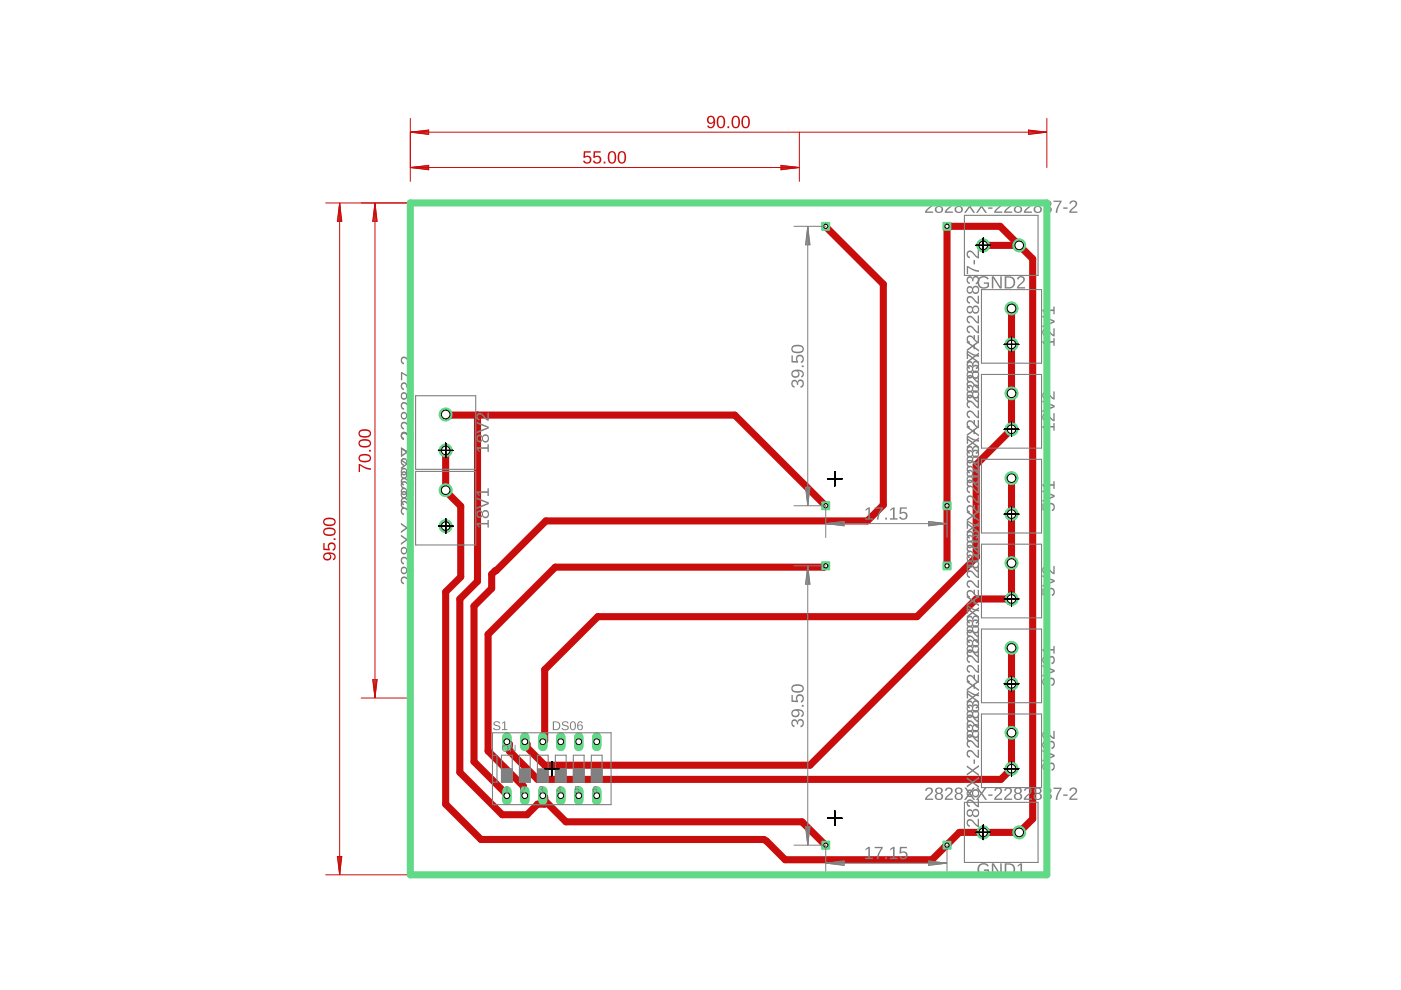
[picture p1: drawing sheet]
<svg xmlns="http://www.w3.org/2000/svg" width="297mm" height="210mm" viewBox="0 0 297 210" stroke-linecap="round" stroke-linejoin="round" font-family="sans-serif">
<g fill="none" stroke="#000" stroke-width=".21">
<path d="M206.9 52h3.1M208.5 50.5v3.1M212.9 73h3.1M214.5 71.5v3M93 95.5h3M94.5 94v3M177 100v3M212.9 91h3.1M214.5 89.5v3M93 111.5h3M94.5 110v3.1M175.5 101.5h3"/>
<path d="M212.9 109h3.1M214.5 107.5v3M212.9 127h3.1M214.5 125.5v3M212.9 145h3.1M214.5 143.5v3M115.5 163h3M117 161.5v3M175.5 173.5h3M177 172v3M206.9 176.5h3.1M208.5 175v3"/>
<path d="M212.9 163h3.1M214.5 161.5v3"/>
</g>
<path d="M174.2 106.4h1.7v1.7h-1.7z" fill="#62d987" stroke="#62d987" stroke-width=".21"/>
<circle cx="175.1" cy="107.2" r=".44" fill="#fff" stroke="#000" stroke-width=".21"/>
<path d="M174.2 47.2h1.7v1.6h-1.7z" fill="#62d987" stroke="#62d987" stroke-width=".21"/>
<circle cx="175.1" cy="48" r=".44" fill="#fff" stroke="#000" stroke-width=".21"/>
<path d="M200 47.2h1.6v1.6h-1.6z" fill="#62d987" stroke="#62d987" stroke-width=".21"/>
<circle cx="200.8" cy="48" r=".44" fill="#fff" stroke="#000" stroke-width=".21"/>
<path d="M200 106.4h1.6v1.7h-1.6z" fill="#62d987" stroke="#62d987" stroke-width=".21"/>
<circle cx="200.8" cy="107.2" r=".44" fill="#fff" stroke="#000" stroke-width=".21"/>
<path d="M175.5 173.5h3M177 172v3" fill="none" stroke="#000" stroke-width=".21"/>
<path d="M174.2 178.4h1.7v1.6h-1.7z" fill="#62d987" stroke="#62d987" stroke-width=".21"/>
<circle cx="175.1" cy="179.2" r=".44" fill="#fff" stroke="#000" stroke-width=".21"/>
<path d="M174.2 119.1h1.7v1.7h-1.7z" fill="#62d987" stroke="#62d987" stroke-width=".21"/>
<circle cx="175.1" cy="120" r=".44" fill="#fff" stroke="#000" stroke-width=".21"/>
<path d="M200 119.1h1.6v1.7h-1.6z" fill="#62d987" stroke="#62d987" stroke-width=".21"/>
<circle cx="200.8" cy="120" r=".44" fill="#fff" stroke="#000" stroke-width=".21"/>
<path d="M200 178.4h1.6v1.6h-1.6z" fill="#62d987" stroke="#62d987" stroke-width=".21"/>
<circle cx="200.8" cy="179.2" r=".44" fill="#fff" stroke="#000" stroke-width=".21"/>
<path d="M212.9 73h3.1M214.5 71.5v3" fill="none" stroke="#000" stroke-width=".21"/>
<circle cx="214.5" cy="73" r="1.35" fill="#62d987" stroke="#62d987" stroke-width=".21"/>
<circle cx="214.5" cy="73" r=".91" fill="#fff" stroke="#000" stroke-width=".21"/>
<circle cx="214.5" cy="65.4" r="1.35" fill="#62d987" stroke="#62d987" stroke-width=".21"/>
<circle cx="214.5" cy="65.4" r=".91" fill="#fff" stroke="#000" stroke-width=".21"/>
<path d="M212.9 91h3.1M214.5 89.5v3" fill="none" stroke="#000" stroke-width=".21"/>
<circle cx="214.5" cy="91" r="1.35" fill="#62d987" stroke="#62d987" stroke-width=".21"/>
<circle cx="214.5" cy="91" r=".91" fill="#fff" stroke="#000" stroke-width=".21"/>
<circle cx="214.5" cy="83.4" r="1.35" fill="#62d987" stroke="#62d987" stroke-width=".21"/>
<circle cx="214.5" cy="83.4" r=".91" fill="#fff" stroke="#000" stroke-width=".21"/>
<path d="M212.9 109h3.1M214.5 107.5v3" fill="none" stroke="#000" stroke-width=".21"/>
<circle cx="214.5" cy="109" r="1.35" fill="#62d987" stroke="#62d987" stroke-width=".21"/>
<circle cx="214.5" cy="109" r=".91" fill="#fff" stroke="#000" stroke-width=".21"/>
<circle cx="214.5" cy="101.4" r="1.35" fill="#62d987" stroke="#62d987" stroke-width=".21"/>
<circle cx="214.5" cy="101.4" r=".91" fill="#fff" stroke="#000" stroke-width=".21"/>
<path d="M212.9 127h3.1M214.5 125.5v3" fill="none" stroke="#000" stroke-width=".21"/>
<circle cx="214.5" cy="127" r="1.35" fill="#62d987" stroke="#62d987" stroke-width=".21"/>
<circle cx="214.5" cy="127" r=".91" fill="#fff" stroke="#000" stroke-width=".21"/>
<circle cx="214.5" cy="119.4" r="1.35" fill="#62d987" stroke="#62d987" stroke-width=".21"/>
<circle cx="214.5" cy="119.4" r=".91" fill="#fff" stroke="#000" stroke-width=".21"/>
<path d="M212.9 145h3.1M214.5 143.5v3" fill="none" stroke="#000" stroke-width=".21"/>
<circle cx="214.5" cy="145" r="1.35" fill="#62d987" stroke="#62d987" stroke-width=".21"/>
<circle cx="214.5" cy="145" r=".91" fill="#fff" stroke="#000" stroke-width=".21"/>
<circle cx="214.5" cy="137.4" r="1.35" fill="#62d987" stroke="#62d987" stroke-width=".21"/>
<circle cx="214.5" cy="137.4" r=".91" fill="#fff" stroke="#000" stroke-width=".21"/>
<path d="M212.9 163h3.1M214.5 161.5v3" fill="none" stroke="#000" stroke-width=".21"/>
<circle cx="214.5" cy="163" r="1.35" fill="#62d987" stroke="#62d987" stroke-width=".21"/>
<circle cx="214.5" cy="163" r=".91" fill="#fff" stroke="#000" stroke-width=".21"/>
<circle cx="214.5" cy="155.4" r="1.35" fill="#62d987" stroke="#62d987" stroke-width=".21"/>
<circle cx="214.5" cy="155.4" r=".91" fill="#fff" stroke="#000" stroke-width=".21"/>
<path d="M206.9 52h3.1M208.5 50.5v3.1" fill="none" stroke="#000" stroke-width=".21"/>
<circle cx="208.5" cy="52" r="1.35" fill="#62d987" stroke="#62d987" stroke-width=".21"/>
<circle cx="208.5" cy="52" r=".91" fill="#fff" stroke="#000" stroke-width=".21"/>
<circle cx="216.1" cy="52" r="1.35" fill="#62d987" stroke="#62d987" stroke-width=".21"/>
<circle cx="216.1" cy="52" r=".91" fill="#fff" stroke="#000" stroke-width=".21"/>
<path d="M206.9 176.5h3.1M208.5 175v3" fill="none" stroke="#000" stroke-width=".21"/>
<circle cx="208.5" cy="176.5" r="1.35" fill="#62d987" stroke="#62d987" stroke-width=".21"/>
<circle cx="208.5" cy="176.5" r=".91" fill="#fff" stroke="#000" stroke-width=".21"/>
<circle cx="216.1" cy="176.5" r="1.35" fill="#62d987" stroke="#62d987" stroke-width=".21"/>
<circle cx="216.1" cy="176.5" r=".91" fill="#fff" stroke="#000" stroke-width=".21"/>
<path d="M93 111.5h3M94.5 110v3.1" fill="none" stroke="#000" stroke-width=".21"/>
<circle cx="94.5" cy="111.5" r="1.35" fill="#62d987" stroke="#62d987" stroke-width=".21"/>
<circle cx="94.5" cy="111.5" r=".91" fill="#fff" stroke="#000" stroke-width=".21"/>
<circle cx="94.5" cy="103.9" r="1.35" fill="#62d987" stroke="#62d987" stroke-width=".21"/>
<circle cx="94.5" cy="103.9" r=".91" fill="#fff" stroke="#000" stroke-width=".21"/>
<path d="M93 95.5h3M94.5 94v3" fill="none" stroke="#000" stroke-width=".21"/>
<circle cx="94.5" cy="95.5" r="1.35" fill="#62d987" stroke="#62d987" stroke-width=".21"/>
<circle cx="94.5" cy="95.5" r=".91" fill="#fff" stroke="#000" stroke-width=".21"/>
<circle cx="94.5" cy="87.9" r="1.35" fill="#62d987" stroke="#62d987" stroke-width=".21"/>
<circle cx="94.5" cy="87.9" r=".91" fill="#fff" stroke="#000" stroke-width=".21"/>
<path d="M115.5 163h3M117 161.5v3" fill="none" stroke="#000" stroke-width=".21"/>
<path d="M107.5 167.7v2" fill="none" stroke="#62d987" stroke-width="2"/>
<circle cx="107.5" cy="168.7" r=".61" fill="#fff" stroke="#000" stroke-width=".21"/>
<path d="M111.3 167.7v2" fill="none" stroke="#62d987" stroke-width="2"/>
<circle cx="111.3" cy="168.7" r=".61" fill="#fff" stroke="#000" stroke-width=".21"/>
<path d="M126.5 156.3v2" fill="none" stroke="#62d987" stroke-width="2"/>
<circle cx="126.5" cy="157.3" r=".61" fill="#fff" stroke="#000" stroke-width=".21"/>
<path d="M122.7 156.3v2" fill="none" stroke="#62d987" stroke-width="2"/>
<circle cx="122.7" cy="157.3" r=".61" fill="#fff" stroke="#000" stroke-width=".21"/>
<path d="M115.1 167.7v2" fill="none" stroke="#62d987" stroke-width="2"/>
<circle cx="115.1" cy="168.7" r=".61" fill="#fff" stroke="#000" stroke-width=".21"/>
<path d="M118.9 167.7v2" fill="none" stroke="#62d987" stroke-width="2"/>
<circle cx="118.9" cy="168.7" r=".61" fill="#fff" stroke="#000" stroke-width=".21"/>
<path d="M126.5 167.7v2" fill="none" stroke="#62d987" stroke-width="2"/>
<circle cx="126.5" cy="168.7" r=".61" fill="#fff" stroke="#000" stroke-width=".21"/>
<path d="M122.7 167.7v2" fill="none" stroke="#62d987" stroke-width="2"/>
<circle cx="122.7" cy="168.7" r=".61" fill="#fff" stroke="#000" stroke-width=".21"/>
<path d="M118.9 156.3v2" fill="none" stroke="#62d987" stroke-width="2"/>
<circle cx="118.9" cy="157.3" r=".61" fill="#fff" stroke="#000" stroke-width=".21"/>
<path d="M115.1 156.3v2" fill="none" stroke="#62d987" stroke-width="2"/>
<circle cx="115.1" cy="157.3" r=".61" fill="#fff" stroke="#000" stroke-width=".21"/>
<path d="M111.3 156.3v2" fill="none" stroke="#62d987" stroke-width="2"/>
<circle cx="111.3" cy="157.3" r=".61" fill="#fff" stroke="#000" stroke-width=".21"/>
<path d="M107.5 156.3v2" fill="none" stroke="#62d987" stroke-width="2"/>
<circle cx="107.5" cy="157.3" r=".61" fill="#fff" stroke="#000" stroke-width=".21"/>
<g fill="none" stroke="#c90d0c" stroke-width=".21">
<path d="M87 28v10.5M87.1 35.5h82.3M87.1 35.5l3.8-.4v.9zM87.1 35.5l3.8 .2M87.1 35.5l3.8 .4M90.9 35.3l-3.8 .2M90.9 35.1l-3.8 .4M165.6 35.1l3.8 .4-3.8 .5zM165.6 35.3l3.8 .2M165.6 35.1l3.8 .4M169.4 35.5l-3.8 .2M169.4 35.5l-3.8 .4"/>
<path d="M169.5 28v10.5"/>
</g>
<path d="M123.8 32.1h1.4v.3h-1.1l-.1 .8a.89 .89 0 0 1 1.2 .2 .89 .89 0 0 1-.1 1.2 .89 .89 0 0 1-1.2-.1l-.3-.4 .3-.1a.58 .58 0 0 0 .9 .3 .58 .58 0 0 0 .1-.9 .58 .58 0 0 0-.9 .1h-.3zM125.9 32.1h1.4v.3h-1.1l-.1 .8a.89 .89 0 0 1 1.2 .2 .89 .89 0 0 1-.1 1.2 .89 .89 0 0 1-1.2-.1l-.3-.4 .3-.1a.58 .58 0 0 0 .9 .3 .58 .58 0 0 0 .1-.9 .58 .58 0 0 0-.9 .1h-.3zM128 34.3h.4v.4h-.4zM129.2 32.2a.97 .97 0 0 1 1.2 .1 .97 .97 0 0 1 .2 1.1 .95 .95 0 0 1-.3 1.1 .95 .95 0 0 1-1.2-.1 2.12 2.12 0 0 1 .1-2.2zM129.4 32.4a1.75 1.75 0 0 0 .2 2h.1a1.19 1.19 0 0 0 .6-1.6l-.4-.5zM131.3 32.2a.97 .97 0 0 1 1.2 .1 .97 .97 0 0 1 .2 1.1 .95 .95 0 0 1-.3 1.1 .95 .95 0 0 1-1.2-.1 2.12 2.12 0 0 1 .1-2.2zM131.5 32.4a1.75 1.75 0 0 0 .2 2h.1a1.19 1.19 0 0 0 .5-1.6l-.3-.5z" fill="#c90d0c"/>
<g fill="none" stroke="#c90d0c" stroke-width=".21">
<path d="M76.6 43h10.4M79.5 43.1v104.8M79.5 43.1l.5 3.8h-1zM79.5 43.1l-.2 3.8M79.5 43.1l.2 3.8M79.5 43.1l-.4 3.8M79.5 43.1l.4 3.8M76.6 148h10.4M79 144.1h1l-.5 3.8zM79.1 144.1l.4 3.8M79.3 144.1l.2 3.8M79.7 144.1l-.2 3.8"/>
<path d="M79.9 144.1l-.4 3.8"/>
</g>
<path d="M76 98.4h.3l1.4 .7 .9 .2v.3a4.1 4.1 0 0 1-2.3-.9v1.4h-.3zM76.2 96.6a1.79 1.79 0 0 1 2.4 .3 1.01 1.01 0 0 1-1.3 1.1 .99 .99 0 0 1-1-.3 .99 .99 0 0 1-.1-1.1zM76.4 96.8l-.1 .5a1.58 1.58 0 0 0 2.1 0v-.2a1.19 1.19 0 0 0-1.7-.5zM78.2 95.4h.4v.3h-.4zM76.2 93.5a1.79 1.79 0 0 1 2.4 .2 1.01 1.01 0 0 1-1.3 1.2 .99 .99 0 0 1-1-.3 .99 .99 0 0 1-.1-1.1zM76.4 93.7l-.1 .5a1.58 1.58 0 0 0 2.1 0v-.2a1.19 1.19 0 0 0-1.7-.5zM76.2 91.4a1.79 1.79 0 0 1 2.4 .2 1.01 1.01 0 0 1-1.3 1.2 .99 .99 0 0 1-1-.3 .99 .99 0 0 1-.1-1.1zM76.4 91.6l-.1 .5a1.58 1.58 0 0 0 2.1 0v-.2a1.19 1.19 0 0 0-1.7-.5z" fill="#c90d0c"/>
<g fill="none" stroke="#c90d0c" stroke-width=".21">
<path d="M87 25.1v10.4M87.1 28h134.8M87.1 28l3.8-.4v.9zM87.1 28l3.8 .2M87.1 28l3.8 .4M90.9 27.8l-3.8 .2M90.9 27.6l-3.8 .4M218.1 27.6l3.8 .4-3.8 .5zM218.1 27.8l3.8 .2M218.1 27.6l3.8 .4M221.9 28l-3.8 .2M221.9 28l-3.8 .4"/>
<path d="M222 25.1v10.4"/>
</g>
<path d="M150.1 24.8a.95 .95 0 0 1 1.2-.1 .95 .95 0 0 1 .3 1.1 1 1 0 0 1-.3 1.2 1 1 0 0 1-1.2 0l-.2-.3 .4-.1a.55 .55 0 0 0 .6 .3 .55 .55 0 0 0 .4-.7v-.3a.83 .83 0 0 1-1.3 .1 .83 .83 0 0 1 .1-1.2zM150.1 25.4a.6 .6 0 0 0 1.2 0 .6 .6 0 0 0-1.2 0zM152.3 24.7a.97 .97 0 0 1 1.2 .1 .97 .97 0 0 1 .3 1.1 .95 .95 0 0 1-.4 1.1 .95 .95 0 0 1-1.2-.1 2.12 2.12 0 0 1 .1-2.2zM152.5 24.9a1.75 1.75 0 0 0 .2 2h.1a1.19 1.19 0 0 0 .6-1.6l-.4-.5zM154.2 26.8h.4v.4h-.4zM155.5 24.7a.97 .97 0 0 1 1.1 .1 .97 .97 0 0 1 .3 1.1 .95 .95 0 0 1-.4 1.1 .95 .95 0 0 1-1.2-.1 2.12 2.12 0 0 1 .2-2.2zM155.7 24.9a1.75 1.75 0 0 0 .1 2h.2a1.19 1.19 0 0 0 .5-1.6l-.3-.5zM157.6 24.7a.97 .97 0 0 1 1.1 .1 .97 .97 0 0 1 .3 1.1 .95 .95 0 0 1-.4 1.1 .95 .95 0 0 1-1.2-.1 2.12 2.12 0 0 1 .2-2.2zM157.8 24.9a1.75 1.75 0 0 0 .1 2h.2a1.19 1.19 0 0 0 .5-1.6l-.3-.5z" fill="#c90d0c"/>
<g fill="none" stroke="#c90d0c" stroke-width=".21">
<path d="M69.1 43h17.9M72 43.1v142.3M72 43.1l.5 3.8h-1zM72 43.1l-.2 3.8M72 43.1l.2 3.8M72 43.1l-.4 3.8M72 43.1l.4 3.8M69.1 185.5h17.9M71.5 181.6h1l-.5 3.8zM71.6 181.6l.4 3.8M71.8 181.6l.2 3.8M72.2 181.6l-.2 3.8"/>
<path d="M72.4 181.6l-.4 3.8"/>
</g>
<path d="M68.6 117.5a1.76 1.76 0 0 1 2.5 .3l-.1 .7-.4 .3v-.3a.55 .55 0 0 0 .3-.7 .55 .55 0 0 0-.7-.3l-.3-.1a.85 .85 0 0 1 .1 1.2 .85 .85 0 0 1-1.1 .2 .85 .85 0 0 1-.4-1.1zM68.8 118a.57 .57 0 0 0 1.1 0 .57 .57 0 0 0-1.1 0zM68.5 115.1h.3v1.2l.8 .1a.89 .89 0 0 1 .2-1.2 .89 .89 0 0 1 1.3 .1 .89 .89 0 0 1-.1 1.2l-.4 .3-.1-.4a.58 .58 0 0 0 .3-.8 .58 .58 0 0 0-.9-.1 .58 .58 0 0 0 0 .9v.3l-1.4-.1zM70.7 114.1h.4v.4h-.4zM68.7 112.2a1.79 1.79 0 0 1 2.4 .3 1.01 1.01 0 0 1-1.3 1.1 .99 .99 0 0 1-1-.3 .99 .99 0 0 1-.1-1.1zM68.9 112.4l-.1 .5a1.58 1.58 0 0 0 2.1 0v-.2a1.19 1.19 0 0 0-1.7-.5zM68.7 110.1a1.79 1.79 0 0 1 2.4 .3 1.01 1.01 0 0 1-1.3 1.1 .99 .99 0 0 1-1-.3 .99 .99 0 0 1-.1-1.1zM68.9 110.3l-.1 .5a1.58 1.58 0 0 0 2.1 0v-.2a1.19 1.19 0 0 0-1.7-.5z" fill="#c90d0c"/>
<g fill="none" stroke="#000" stroke-width=".21">
<path d="M206.9 52h3.1M208.5 50.5v3.1M212.9 73h3.1M214.5 71.5v3M93 95.5h3M94.5 94v3M177 100v3M212.9 91h3.1M214.5 89.5v3M93 111.5h3M94.5 110v3.1M175.5 101.5h3"/>
<path d="M212.9 109h3.1M214.5 107.5v3M212.9 127h3.1M214.5 125.5v3M212.9 145h3.1M214.5 143.5v3M115.5 163h3M117 161.5v3M175.5 173.5h3M177 172v3M206.9 176.5h3.1M208.5 175v3"/>
<path d="M212.9 163h3.1M214.5 161.5v3"/>
</g>
<path d="M175.1 48l12.2 12.3v46.8l-3.4 3.3h-68.2l-10.5 10.6h-.2l-.8 .8v3l-3.7 3.7v33l6.7 6.7 .3 .5M208.5 52h7.6M214.5 65.4v25.6l-7.5 7.5 .1 19.6-12.7 12.6h-67.7l-11.2 11.3v15l-.4 .3M94.5 87.9v.1h61.3l19.3 19.2M94.5 95.5v8.4l.4 .6 2.8 2.8v15l-3.2 3.2v45l7.5 7.5h60l.5 .4 4 3.9h31.1l5.8-5.8h12.7l2.8-2.9v-118.7l-6.9-6.9h-11.2v72M101.2 88v35.3l-3.7 3.7v36.7l9 9h5.2l2.3-2.2h1.5l-.4-1.8 .4 .3v.7l4.5 4.5h50l5.1 5M175.1 120l-.4 .2h-57l-14.2 14.3v24.7l7.5 7.5v1.5l.3 .5M214.5 101.4v25.6h-7.5l-35.3 35.2h-56.2l-3.8-3.7v-.8l-.4-.4M214.5 137.4v25.6l-2.3 2.2h-98.2l-6-6v-1.5l-.5-.4" fill="none" stroke="#c90d0c" stroke-width="1.5"/>
<path d="M174.2 106.4h1.7v1.7h-1.7z" fill="#62d987" stroke="#62d987" stroke-width=".21"/>
<circle cx="175.1" cy="107.2" r=".44" fill="#fff" stroke="#000" stroke-width=".21"/>
<path d="M174.2 47.2h1.7v1.6h-1.7z" fill="#62d987" stroke="#62d987" stroke-width=".21"/>
<circle cx="175.1" cy="48" r=".44" fill="#fff" stroke="#000" stroke-width=".21"/>
<path d="M200 47.2h1.6v1.6h-1.6z" fill="#62d987" stroke="#62d987" stroke-width=".21"/>
<circle cx="200.8" cy="48" r=".44" fill="#fff" stroke="#000" stroke-width=".21"/>
<path d="M200 106.4h1.6v1.7h-1.6z" fill="#62d987" stroke="#62d987" stroke-width=".21"/>
<circle cx="200.8" cy="107.2" r=".44" fill="#fff" stroke="#000" stroke-width=".21"/>
<path d="M175.5 173.5h3M177 172v3" fill="none" stroke="#000" stroke-width=".21"/>
<path d="M174.2 178.4h1.7v1.6h-1.7z" fill="#62d987" stroke="#62d987" stroke-width=".21"/>
<circle cx="175.1" cy="179.2" r=".44" fill="#fff" stroke="#000" stroke-width=".21"/>
<path d="M174.2 119.1h1.7v1.7h-1.7z" fill="#62d987" stroke="#62d987" stroke-width=".21"/>
<circle cx="175.1" cy="120" r=".44" fill="#fff" stroke="#000" stroke-width=".21"/>
<path d="M200 119.1h1.6v1.7h-1.6z" fill="#62d987" stroke="#62d987" stroke-width=".21"/>
<circle cx="200.8" cy="120" r=".44" fill="#fff" stroke="#000" stroke-width=".21"/>
<path d="M200 178.4h1.6v1.6h-1.6z" fill="#62d987" stroke="#62d987" stroke-width=".21"/>
<circle cx="200.8" cy="179.2" r=".44" fill="#fff" stroke="#000" stroke-width=".21"/>
<path d="M212.9 73h3.1M214.5 71.5v3" fill="none" stroke="#000" stroke-width=".21"/>
<circle cx="214.5" cy="73" r="1.35" fill="#62d987" stroke="#62d987" stroke-width=".21"/>
<circle cx="214.5" cy="73" r=".91" fill="#fff" stroke="#000" stroke-width=".21"/>
<circle cx="214.5" cy="65.4" r="1.35" fill="#62d987" stroke="#62d987" stroke-width=".21"/>
<circle cx="214.5" cy="65.4" r=".91" fill="#fff" stroke="#000" stroke-width=".21"/>
<path d="M212.9 91h3.1M214.5 89.5v3" fill="none" stroke="#000" stroke-width=".21"/>
<circle cx="214.5" cy="91" r="1.35" fill="#62d987" stroke="#62d987" stroke-width=".21"/>
<circle cx="214.5" cy="91" r=".91" fill="#fff" stroke="#000" stroke-width=".21"/>
<circle cx="214.5" cy="83.4" r="1.35" fill="#62d987" stroke="#62d987" stroke-width=".21"/>
<circle cx="214.5" cy="83.4" r=".91" fill="#fff" stroke="#000" stroke-width=".21"/>
<path d="M212.9 109h3.1M214.5 107.5v3" fill="none" stroke="#000" stroke-width=".21"/>
<circle cx="214.5" cy="109" r="1.35" fill="#62d987" stroke="#62d987" stroke-width=".21"/>
<circle cx="214.5" cy="109" r=".91" fill="#fff" stroke="#000" stroke-width=".21"/>
<circle cx="214.5" cy="101.4" r="1.35" fill="#62d987" stroke="#62d987" stroke-width=".21"/>
<circle cx="214.5" cy="101.4" r=".91" fill="#fff" stroke="#000" stroke-width=".21"/>
<path d="M212.9 127h3.1M214.5 125.5v3" fill="none" stroke="#000" stroke-width=".21"/>
<circle cx="214.5" cy="127" r="1.35" fill="#62d987" stroke="#62d987" stroke-width=".21"/>
<circle cx="214.5" cy="127" r=".91" fill="#fff" stroke="#000" stroke-width=".21"/>
<circle cx="214.5" cy="119.4" r="1.35" fill="#62d987" stroke="#62d987" stroke-width=".21"/>
<circle cx="214.5" cy="119.4" r=".91" fill="#fff" stroke="#000" stroke-width=".21"/>
<path d="M212.9 145h3.1M214.5 143.5v3" fill="none" stroke="#000" stroke-width=".21"/>
<circle cx="214.5" cy="145" r="1.35" fill="#62d987" stroke="#62d987" stroke-width=".21"/>
<circle cx="214.5" cy="145" r=".91" fill="#fff" stroke="#000" stroke-width=".21"/>
<circle cx="214.5" cy="137.4" r="1.35" fill="#62d987" stroke="#62d987" stroke-width=".21"/>
<circle cx="214.5" cy="137.4" r=".91" fill="#fff" stroke="#000" stroke-width=".21"/>
<path d="M212.9 163h3.1M214.5 161.5v3" fill="none" stroke="#000" stroke-width=".21"/>
<circle cx="214.5" cy="163" r="1.35" fill="#62d987" stroke="#62d987" stroke-width=".21"/>
<circle cx="214.5" cy="163" r=".91" fill="#fff" stroke="#000" stroke-width=".21"/>
<circle cx="214.5" cy="155.4" r="1.35" fill="#62d987" stroke="#62d987" stroke-width=".21"/>
<circle cx="214.5" cy="155.4" r=".91" fill="#fff" stroke="#000" stroke-width=".21"/>
<path d="M206.9 52h3.1M208.5 50.5v3.1" fill="none" stroke="#000" stroke-width=".21"/>
<circle cx="208.5" cy="52" r="1.35" fill="#62d987" stroke="#62d987" stroke-width=".21"/>
<circle cx="208.5" cy="52" r=".91" fill="#fff" stroke="#000" stroke-width=".21"/>
<circle cx="216.1" cy="52" r="1.35" fill="#62d987" stroke="#62d987" stroke-width=".21"/>
<circle cx="216.1" cy="52" r=".91" fill="#fff" stroke="#000" stroke-width=".21"/>
<path d="M206.9 176.5h3.1M208.5 175v3" fill="none" stroke="#000" stroke-width=".21"/>
<circle cx="208.5" cy="176.5" r="1.35" fill="#62d987" stroke="#62d987" stroke-width=".21"/>
<circle cx="208.5" cy="176.5" r=".91" fill="#fff" stroke="#000" stroke-width=".21"/>
<circle cx="216.1" cy="176.5" r="1.35" fill="#62d987" stroke="#62d987" stroke-width=".21"/>
<circle cx="216.1" cy="176.5" r=".91" fill="#fff" stroke="#000" stroke-width=".21"/>
<path d="M93 111.5h3M94.5 110v3.1" fill="none" stroke="#000" stroke-width=".21"/>
<circle cx="94.5" cy="111.5" r="1.35" fill="#62d987" stroke="#62d987" stroke-width=".21"/>
<circle cx="94.5" cy="111.5" r=".91" fill="#fff" stroke="#000" stroke-width=".21"/>
<circle cx="94.5" cy="103.9" r="1.35" fill="#62d987" stroke="#62d987" stroke-width=".21"/>
<circle cx="94.5" cy="103.9" r=".91" fill="#fff" stroke="#000" stroke-width=".21"/>
<path d="M93 95.5h3M94.5 94v3" fill="none" stroke="#000" stroke-width=".21"/>
<circle cx="94.5" cy="95.5" r="1.35" fill="#62d987" stroke="#62d987" stroke-width=".21"/>
<circle cx="94.5" cy="95.5" r=".91" fill="#fff" stroke="#000" stroke-width=".21"/>
<circle cx="94.5" cy="87.9" r="1.35" fill="#62d987" stroke="#62d987" stroke-width=".21"/>
<circle cx="94.5" cy="87.9" r=".91" fill="#fff" stroke="#000" stroke-width=".21"/>
<path d="M115.5 163h3M117 161.5v3" fill="none" stroke="#000" stroke-width=".21"/>
<path d="M107.5 167.7v2" fill="none" stroke="#62d987" stroke-width="2"/>
<circle cx="107.5" cy="168.7" r=".61" fill="#fff" stroke="#000" stroke-width=".21"/>
<path d="M111.3 167.7v2" fill="none" stroke="#62d987" stroke-width="2"/>
<circle cx="111.3" cy="168.7" r=".61" fill="#fff" stroke="#000" stroke-width=".21"/>
<path d="M126.5 156.3v2" fill="none" stroke="#62d987" stroke-width="2"/>
<circle cx="126.5" cy="157.3" r=".61" fill="#fff" stroke="#000" stroke-width=".21"/>
<path d="M122.7 156.3v2" fill="none" stroke="#62d987" stroke-width="2"/>
<circle cx="122.7" cy="157.3" r=".61" fill="#fff" stroke="#000" stroke-width=".21"/>
<path d="M115.1 167.7v2" fill="none" stroke="#62d987" stroke-width="2"/>
<circle cx="115.1" cy="168.7" r=".61" fill="#fff" stroke="#000" stroke-width=".21"/>
<path d="M118.9 167.7v2" fill="none" stroke="#62d987" stroke-width="2"/>
<circle cx="118.9" cy="168.7" r=".61" fill="#fff" stroke="#000" stroke-width=".21"/>
<path d="M126.5 167.7v2" fill="none" stroke="#62d987" stroke-width="2"/>
<circle cx="126.5" cy="168.7" r=".61" fill="#fff" stroke="#000" stroke-width=".21"/>
<path d="M122.7 167.7v2" fill="none" stroke="#62d987" stroke-width="2"/>
<circle cx="122.7" cy="168.7" r=".61" fill="#fff" stroke="#000" stroke-width=".21"/>
<path d="M118.9 156.3v2" fill="none" stroke="#62d987" stroke-width="2"/>
<circle cx="118.9" cy="157.3" r=".61" fill="#fff" stroke="#000" stroke-width=".21"/>
<path d="M115.1 156.3v2" fill="none" stroke="#62d987" stroke-width="2"/>
<circle cx="115.1" cy="157.3" r=".61" fill="#fff" stroke="#000" stroke-width=".21"/>
<path d="M111.3 156.3v2" fill="none" stroke="#62d987" stroke-width="2"/>
<circle cx="111.3" cy="157.3" r=".61" fill="#fff" stroke="#000" stroke-width=".21"/>
<path d="M107.5 156.3v2" fill="none" stroke="#62d987" stroke-width="2"/>
<circle cx="107.5" cy="157.3" r=".61" fill="#fff" stroke="#000" stroke-width=".21"/>
<g fill="none" stroke="#000" stroke-width=".21">
<path d="M206.9 52h3.1M208.5 50.5v3.1M212.9 73h3.1M214.5 71.5v3M93 95.5h3M94.5 94v3M177 100v3M212.9 91h3.1M214.5 89.5v3M93 111.5h3M94.5 110v3.1M175.5 101.5h3"/>
<path d="M212.9 109h3.1M214.5 107.5v3M212.9 127h3.1M214.5 125.5v3M212.9 145h3.1M214.5 143.5v3M115.5 163h3M117 161.5v3M175.5 173.5h3M177 172v3M206.9 176.5h3.1M208.5 175v3"/>
<path d="M212.9 163h3.1M214.5 161.5v3"/>
</g>
<g fill="none" stroke="#808080" stroke-width=".21">
<path d="M168.3 48h6.8M171.3 48.1v59M171.3 48.1l.4 3.8h-.9zM171.3 48.1l-.2 3.8M171.3 48.1l.1 3.8M171.3 48.1l-.4 3.8M171.3 48.1l.3 3.8M168.3 107.2h6.8M170.8 103.3h.9l-.4 3.8zM170.9 103.3l.4 3.8M171.1 103.3l.2 3.8M171.4 103.3l-.1 3.8"/>
<path d="M171.6 103.3l-.3 3.8"/>
</g>
<path d="M167.9 80.7a.64 .64 0 0 1 .7-.2 .64 .64 0 0 1 .5 .6 .69 .69 0 0 1 .8-.6 .69 .69 0 0 1 .5 .8l-.3 .8-.4 .1v-.3a.53 .53 0 0 0 .5-.7 .53 .53 0 0 0-.9-.2l-.1 .6h-.3a.5 .5 0 0 0-.2-.7 .5 .5 0 0 0-.7 .3 .5 .5 0 0 0 .5 .7l-.1 .3a.89 .89 0 0 1-.5-1.5zM167.9 78.8a1.76 1.76 0 0 1 2.5 .2l-.1 .8-.4 .3-.1-.4a.55 .55 0 0 0 .3-.7 .55 .55 0 0 0-.6-.3h-.4a.85 .85 0 0 1 .2 1.1 .85 .85 0 0 1-1.1 .3 .85 .85 0 0 1-.4-1.1zM168 79.3a.6 .6 0 0 0 1.2 0 .6 .6 0 0 0-1.2 0zM170 77.5h.4v.3h-.4zM167.8 75.4h.3v1.1l.8 .1a.89 .89 0 0 1 .2-1.2 .89 .89 0 0 1 1.2 .1 .89 .89 0 0 1 0 1.2l-.5 .3v-.3a.58 .58 0 0 0 .2-.9 .58 .58 0 0 0-.9-.1 .58 .58 0 0 0 .1 .9v.3l-1.4-.1zM167.9 73.5a1.79 1.79 0 0 1 2.5 .2 1.01 1.01 0 0 1-1.3 1.2 .99 .99 0 0 1-1.1-.3 .99 .99 0 0 1-.1-1.1zM168.1 73.7v.5a1.58 1.58 0 0 0 2 0l.1-.2a1.19 1.19 0 0 0-1.7-.5z" fill="#808080"/>
<g fill="none" stroke="#808080" stroke-width=".21">
<path d="M175.1 107.2v6.8M175.2 111h25.5M175.2 111l3.8-.4v.9zM175.2 111l3.8 .2M175.2 111l3.8 .4M179 110.8l-3.8 .2M179 110.6l-3.8 .4M196.9 110.6l3.8 .4-3.8 .5zM196.9 110.8l3.8 .2M196.9 110.6l3.8 .4M200.7 111l-3.8 .2M200.7 111l-3.8 .4"/>
<path d="M200.8 107.2v6.8"/>
</g>
<path d="M183.5 108l.6-.4h.3v2.3h.7v.3h-1.7v-.3h.7v-2l-.6 .4zM185.4 107.6h1.8v.2l-.8 1.5-.1 .9h-.4a4.1 4.1 0 0 1 .9-2.3h-1.4zM187.7 109.8h.3v.4h-.3zM188.8 108l.6-.4h.3v2.3h.6v.3h-1.6v-.3h.6v-2l-.5 .4zM190.8 107.6h1.5v.3h-1.2v.8a.89 .89 0 0 1 1.1 .2 .89 .89 0 0 1-.1 1.2 .89 .89 0 0 1-1.2-.1l-.3-.4 .4-.1a.58 .58 0 0 0 .8 .3 .58 .58 0 0 0 .1-.9 .58 .58 0 0 0-.9 .1h-.3z" fill="#808080"/>
<path d="M175.5 173.5h3M177 172v3" fill="none" stroke="#000" stroke-width=".21"/>
<g fill="none" stroke="#808080" stroke-width=".21">
<path d="M168.3 120h6.8M171.3 120.1v59M171.3 120.1l.4 3.8h-.9zM171.3 120.1l-.2 3.8M171.3 120.1l.1 3.8M171.3 120.1l-.4 3.8M171.3 120.1l.3 3.8M168.3 179.2h6.8M170.8 175.3h.9l-.4 3.8zM170.9 175.3l.4 3.8M171.1 175.3l.2 3.8M171.4 175.3l-.1 3.8"/>
<path d="M171.6 175.3l-.3 3.8"/>
</g>
<path d="M167.9 152.7a.64 .64 0 0 1 .7-.2 .64 .64 0 0 1 .5 .5 .69 .69 0 0 1 .8-.6 .69 .69 0 0 1 .5 .9l-.3 .8-.4 .1v-.3a.53 .53 0 0 0 .5-.7 .53 .53 0 0 0-.9-.3l-.1 .7h-.3a.5 .5 0 0 0-.2-.7 .5 .5 0 0 0-.7 .3 .5 .5 0 0 0 .5 .6l-.1 .4a.89 .89 0 0 1-.5-1.5zM167.9 150.7a1.76 1.76 0 0 1 2.5 .3l-.1 .8-.4 .2-.1-.3a.55 .55 0 0 0 .3-.7 .55 .55 0 0 0-.6-.3h-.4a.85 .85 0 0 1 .2 1.1 .85 .85 0 0 1-1.1 .3 .85 .85 0 0 1-.4-1.1zM168 151.3a.6 .6 0 0 0 1.2 0 .6 .6 0 0 0-1.2 0zM170 149.5h.4v.3h-.4zM167.8 147.3h.3v1.2l.8 .1a.89 .89 0 0 1 .2-1.2 .89 .89 0 0 1 1.2 .1 .89 .89 0 0 1 0 1.2l-.5 .3v-.4a.58 .58 0 0 0 .2-.8 .58 .58 0 0 0-.9-.1 .58 .58 0 0 0 .1 .9v.3l-1.4-.1zM167.9 145.5a1.79 1.79 0 0 1 2.5 .2 1.01 1.01 0 0 1-1.3 1.2 .99 .99 0 0 1-1.1-.3 .99 .99 0 0 1-.1-1.1zM168.1 145.6v.6a1.58 1.58 0 0 0 2 0l.1-.2a1.19 1.19 0 0 0-1.7-.5z" fill="#808080"/>
<g fill="none" stroke="#808080" stroke-width=".21">
<path d="M175.1 179.2v6.7M200.8 179.2v6.7M175.2 183h25.5M175.2 183l3.8-.5v1zM175.2 183l3.8 .2M175.2 183l3.8 .4M179 182.8l-3.8 .2M179 182.6l-3.8 .4M196.9 182.5l3.8 .5-3.8 .5zM196.9 182.8l3.8 .2M196.9 182.6l3.8 .4M200.7 183l-3.8 .2"/>
<path d="M200.7 183l-3.8 .4"/>
</g>
<path d="M183.5 180l.6-.4h.3v2.3h.7v.2h-1.7v-.2h.7v-2l-.6 .4zM185.4 179.6h1.8v.2l-.8 1.4-.1 .9h-.4a4.1 4.1 0 0 1 .9-2.3h-1.4zM187.7 181.7h.3v.4h-.3zM188.8 180l.6-.4h.3v2.3h.6v.2h-1.6v-.2h.6v-2l-.5 .4zM190.8 179.6h1.5v.2h-1.2v.9a.89 .89 0 0 1 1.1 .2 .89 .89 0 0 1-.1 1.2 .89 .89 0 0 1-1.2-.1l-.3-.4 .4-.1a.58 .58 0 0 0 .8 .3 .58 .58 0 0 0 .1-.9 .58 .58 0 0 0-.9 .1h-.3z" fill="#808080"/>
<g fill="none" stroke="#000" stroke-width=".21">
<path d="M206.9 52h3.1M208.5 50.5v3.1M212.9 73h3.1M214.5 71.5v3M93 95.5h3M94.5 94v3M177 100v3M212.9 91h3.1M214.5 89.5v3M93 111.5h3M94.5 110v3.1M175.5 101.5h3"/>
<path d="M212.9 109h3.1M214.5 107.5v3M212.9 127h3.1M214.5 125.5v3M212.9 145h3.1M214.5 143.5v3M115.5 163h3M117 161.5v3M175.5 173.5h3M177 172v3M206.9 176.5h3.1M208.5 175v3"/>
<path d="M212.9 163h3.1M214.5 161.5v3"/>
</g>
<g fill="none" stroke="#808080" stroke-width=".23">
<path d="M204.5 45.7h15.6v12.7h-15.6zM208.1 61.4h12.7v15.6h-12.7zM208.1 79.4h12.7v15.6h-12.7zM88.1 99.9h12.8v15.6h-12.8zM88.1 83.9h12.8v15.6h-12.8zM208.1 97.4h12.7v15.6h-12.7zM208.1 115.4h12.7v15.6h-12.7zM208.1 133.4h12.7v15.6h-12.7zM104.4 155.4h25.2v15.2h-25.2zM208.1 151.4h12.7v15.6h-12.7zM104.4 160.1h1v5.7h-1M106.3 160.1h2.3v5.7h-2.3z"/>
<path d="M110.1 160.1h2.3v5.7h-2.3zM113.9 160.1h2.3v5.7h-2.3zM117.8 160.1h2.2v5.7h-2.2zM121.6 160.1h2.2v5.7h-2.2zM125.4 160.1h2.3v5.7h-2.3zM204.5 170.1h15.6v12.8h-15.6z"/>
</g>
<g fill="#808080" stroke="#808080" stroke-width=".21">
<path d="M125.4 163h2.3v2.8h-2.3z"/>
<path d="M121.6 163h2.2v2.8h-2.2z"/>
<path d="M117.8 163h2.2v2.8h-2.2z"/>
<path d="M113.9 163h2.3v2.8h-2.3z"/>
<path d="M110.1 163h2.3v2.8h-2.3z"/>
<path d="M106.3 163h2.3v2.8h-2.3z"/>
</g>
<g fill="#808080">
<path d="M107.1 166.9l.5-.2v1.3h.4v.1h-.9v-.1h.3v-1.1l-.3 .2z"/>
<path d="M110.6 166.8a.49 .49 0 0 1 .7 .2 .49 .49 0 0 1-.4 .7l-.3 .3h.8v.1h-1l.6-.7a.29 .29 0 0 0 .1-.5 .29 .29 0 0 0-.5 .2l-.2-.1z"/>
<path d="M114.4 166.8a.42 .42 0 0 1 .7-.1 .42 .42 0 0 1-.2 .7 .39 .39 0 0 1 .3 .5 .39 .39 0 0 1-.5 .3l-.4-.3-.1-.1 .2-.1a.29 .29 0 0 0 .4 .3 .29 .29 0 0 0 .1-.5h-.3v-.2a.28 .28 0 0 0 .4-.1 .28 .28 0 0 0-.2-.4 .28 .28 0 0 0-.4 .3l-.2-.1z"/>
<path d="M121.9 166.7h.8v.1h-.6v.5a.49 .49 0 0 1 .7 .2 .49 .49 0 0 1-.3 .7 .49 .49 0 0 1-.7-.4l.5 .2a.33 .33 0 0 0 .3-.5 .33 .33 0 0 0-.5 0h-.2z"/>
<path d="M118.6 166.7h.2v1h.2v.1h-.2v.3h-.1v-.3h-.7zM118.7 166.9l-.5 .8h.5z"/>
<path d="M125.9 166.8l.5-.1 .2 .3-.6-.1-.2 .5a.46 .46 0 0 1 .8 .1 .46 .46 0 0 1-.2 .6 .46 .46 0 0 1-.7-.3v-.6zM125.8 167.7a.31 .31 0 0 0 .6 0 .31 .31 0 0 0-.6 0z"/>
<path d="M106.4 158.6a.75 .75 0 0 1 1.5 0 .75 .75 0 0 1-1.5 0zM106.5 158.6a.6 .6 0 0 0 1.2 0 .6 .6 0 0 0-1.2 0zM108.1 157.9h.3l.7 1.3v-1.3h.2v1.5h-.2l-.8-1.3v1.3h-.2z"/>
</g>
<path d="M212.9 73h3.1M214.5 71.5v3M177 100v3M175.5 101.5h3M175.5 173.5h3M177 172v3" fill="none" stroke="#000" stroke-width=".21"/>
<path d="M221 72.3h2.3v-.6h.3v1.6h-.3v-.6h-2l.5 .5h-.4l-.4-.6zM221.2 69.9a1.05 1.05 0 0 1 1.6 .5l.5 .6v-1.4h.3v1.7a2.51 2.51 0 0 1-1.5-1.2 .5 .5 0 0 0-.8 .1 .5 .5 0 0 0 .4 .8v.3a.88 .88 0 0 1-.5-1.4zM221 66.9l2.6 1.1v.3l-2.6 1.1v-.4l2.3-.8-2.3-.9zM221 65.6h2.3v-.6h.3v1.6h-.3v-.6h-2l.5 .5h-.4l-.4-.6z" fill="#808080"/>
<path d="M212.9 91h3.1M214.5 89.5v3" fill="none" stroke="#000" stroke-width=".21"/>
<path d="M221 90.3h2.3v-.6h.3v1.6h-.3v-.6h-2l.5 .5h-.4l-.4-.6zM221.2 87.9a1.05 1.05 0 0 1 1.6 .5l.5 .6v-1.4h.3v1.7a2.51 2.51 0 0 1-1.5-1.2 .5 .5 0 0 0-.8 .1 .5 .5 0 0 0 .4 .8v.3a.88 .88 0 0 1-.5-1.4zM221 84.9l2.6 1.1v.3l-2.6 1.1v-.4l2.3-.8-2.3-.9zM221.2 83.2a1.05 1.05 0 0 1 1.6 .6l.5 .5v-1.3h.3v1.7a2.51 2.51 0 0 1-1.5-1.2 .5 .5 0 0 0-.8 .1 .5 .5 0 0 0 .4 .8v.3a.88 .88 0 0 1-.5-1.5z" fill="#808080"/>
<path d="M212.9 109h3.1M214.5 107.5v3" fill="none" stroke="#000" stroke-width=".21"/>
<path d="M221 106.8h.3v1.1l.8 .1a.89 .89 0 0 1 .2-1.2 .89 .89 0 0 1 1.2 .1 .89 .89 0 0 1 0 1.2l-.5 .3v-.3a.58 .58 0 0 0 .2-.9 .58 .58 0 0 0-.8-.1 .58 .58 0 0 0 0 .9v.3l-1.4-.1zM221 103.9l2.6 1.1v.4l-2.6 1v-.3l2.3-.9-2.3-.9zM221 102.7h2.3v-.7h.3v1.6h-.3v-.6h-2l.5 .6h-.4l-.4-.6z" fill="#808080"/>
<path d="M212.9 127h3.1M214.5 125.5v3" fill="none" stroke="#000" stroke-width=".21"/>
<path d="M221 124.7h.3v1.2l.8 .1a.89 .89 0 0 1 .2-1.2 .89 .89 0 0 1 1.2 .1 .89 .89 0 0 1 0 1.2l-.5 .3v-.4a.58 .58 0 0 0 .2-.8 .58 .58 0 0 0-.8-.1 .58 .58 0 0 0 0 .9v.3l-1.4-.1zM221 121.9l2.6 1.1v.4l-2.6 1v-.3l2.3-.9-2.3-.9zM221.2 120.3a1.05 1.05 0 0 1 1.6 .6l.5 .5v-1.4h.3v1.7a2.51 2.51 0 0 1-1.5-1.1 .5 .5 0 0 0-.8 .1 .5 .5 0 0 0 .4 .7v.3a.88 .88 0 0 1-.5-1.4z" fill="#808080"/>
<path d="M212.9 145h3.1M214.5 143.5v3" fill="none" stroke="#000" stroke-width=".21"/>
<path d="M221.2 143.9a.64 .64 0 0 1 .6-.2 .64 .64 0 0 1 .5 .6 .69 .69 0 0 1 .8-.6 .69 .69 0 0 1 .5 .8l-.3 .8-.4 .1v-.3a.53 .53 0 0 0 .5-.7 .53 .53 0 0 0-.8-.2l-.2 .6h-.2a.5 .5 0 0 0-.3-.7 .5 .5 0 0 0-.7 .4 .5 .5 0 0 0 .5 .6v.3a.89 .89 0 0 1-.5-1.5zM221 141l2.6 1.1v.3l-2.6 1.1v-.4l2.3-.9-2.3-.8zM221.2 139.3a.64 .64 0 0 1 .6-.2 .64 .64 0 0 1 .5 .6 .69 .69 0 0 1 .8-.6 .69 .69 0 0 1 .5 .8l-.3 .8-.4 .1v-.3a.53 .53 0 0 0 .5-.7 .53 .53 0 0 0-.8-.2l-.2 .6h-.2a.5 .5 0 0 0-.3-.7 .5 .5 0 0 0-.7 .3 .5 .5 0 0 0 .5 .7v.3a.89 .89 0 0 1-.5-1.5zM221 137.6h2.3v-.6h.3v1.6h-.3v-.7h-2l.5 .6h-.4l-.4-.6z" fill="#808080"/>
<path d="M212.9 163h3.1M214.5 161.5v3" fill="none" stroke="#000" stroke-width=".21"/>
<path d="M221.2 161.9a.64 .64 0 0 1 .6-.2 .64 .64 0 0 1 .5 .6 .69 .69 0 0 1 .8-.6 .69 .69 0 0 1 .5 .8l-.3 .8-.4 .1v-.3a.53 .53 0 0 0 .5-.7 .53 .53 0 0 0-.8-.2l-.2 .6h-.2a.5 .5 0 0 0-.3-.7 .5 .5 0 0 0-.7 .3 .5 .5 0 0 0 .5 .7v.3a.89 .89 0 0 1-.5-1.5zM221 159l2.6 1v.4l-2.6 1.1v-.4l2.3-.9-2.3-.8zM221.2 157.3a.64 .64 0 0 1 .6-.2 .64 .64 0 0 1 .5 .6 .69 .69 0 0 1 .8-.6 .69 .69 0 0 1 .5 .8l-.3 .8-.4 .1v-.3a.53 .53 0 0 0 .5-.7 .53 .53 0 0 0-.8-.2l-.2 .6h-.2a.5 .5 0 0 0-.3-.7 .5 .5 0 0 0-.7 .3 .5 .5 0 0 0 .5 .7v.3a.89 .89 0 0 1-.5-1.5zM221.2 155.2a1.05 1.05 0 0 1 1.6 .6l.5 .5v-1.3h.3v1.7a2.51 2.51 0 0 1-1.5-1.2 .5 .5 0 0 0-.8 .1 .5 .5 0 0 0 .4 .7v.4a.88 .88 0 0 1-.5-1.5z" fill="#808080"/>
<path d="M206.9 52h3.1M208.5 50.5v3.1" fill="none" stroke="#000" stroke-width=".21"/>
<path d="M207.6 58.9a1.35 1.35 0 0 1 2 .2l-.3 .1a1.04 1.04 0 0 0-1.4-.1 1.04 1.04 0 0 0-.2 1.4 1.04 1.04 0 0 0 1.3 .3l.4-.2v-.4h-.8v-.3h1.1v.9a1.42 1.42 0 0 1-2 .1 1.42 1.42 0 0 1-.1-2zM210.3 58.6h.4l1.4 2.2v-2.2h.3v2.6h-.4l-1.4-2.2v2.2h-.3zM213 58.6h.9a1.3 1.3 0 0 1 1.3 1.2 1.3 1.3 0 0 1-1.2 1.4h-1zM213.4 58.9v2h.5a1.02 1.02 0 0 0 1-1.1 1.02 1.02 0 0 0-1-.9zM215.9 58.7a.84 .84 0 0 1 1.3 .2 .84 .84 0 0 1-.5 1.2l-.7 .8h1.3v.3h-1.7a2.51 2.51 0 0 1 1.2-1.5 .5 .5 0 0 0-.1-.9 .5 .5 0 0 0-.7 .4h-.4z" fill="#808080"/>
<path d="M206.9 176.5h3.1M208.5 175v3" fill="none" stroke="#000" stroke-width=".21"/>
<path d="M207.6 183.3a1.35 1.35 0 0 1 2 .3l-.3 .1a1.04 1.04 0 0 0-1.4-.1 1.04 1.04 0 0 0-.2 1.4 1.04 1.04 0 0 0 1.3 .3l.4-.2v-.5h-.8v-.3h1.1v.9a1.42 1.42 0 0 1-2 .2 1.42 1.42 0 0 1-.1-2.1zM210.3 183h.4l1.4 2.3v-2.3h.3v2.6h-.4l-1.4-2.2v2.2h-.3zM213 183h.9a1.3 1.3 0 0 1 1.3 1.3 1.3 1.3 0 0 1-1.2 1.3h-1zM213.4 183.3v2.1h.5a1.02 1.02 0 0 0 1-1.1 1.02 1.02 0 0 0-1-1zM215.8 183.5l.6-.5h.3v2.4h.6v.2h-1.6v-.2h.7v-2l-.6 .4z" fill="#808080"/>
<path d="M93 111.5h3M94.5 110v3.1" fill="none" stroke="#000" stroke-width=".21"/>
<path d="M101 110.9h2.4v-.7h.2v1.7h-.2v-.7h-2l.4 .6h-.3l-.5-.6zM101.2 108.4a.63 .63 0 0 1 1.1 .2 .76 .76 0 0 1 1-.4 .76 .76 0 0 1 .4 1.1 .7 .7 0 0 1-.7 .6 .7 .7 0 0 1-.7-.5 .69 .69 0 0 1-1 .4 .69 .69 0 0 1-.3-1zM101.2 109a.5 .5 0 0 0 1 0 .5 .5 0 0 0-1 0zM102.4 109a.53 .53 0 0 0 1 0 .53 .53 0 0 0-1 0zM101 105.5l2.6 1v.4l-2.6 1v-.3l2.3-.9-2.3-.9zM101 104.2h2.4v-.7h.2v1.7h-.2v-.7h-2l.4 .6h-.3l-.5-.6z" fill="#808080"/>
<path d="M93 95.5h3M94.5 94v3" fill="none" stroke="#000" stroke-width=".21"/>
<path d="M101 94.8h2.4v-.6h.2v1.6h-.2v-.6h-2l.4 .5h-.3l-.5-.6zM101.2 92.4a.63 .63 0 0 1 1.1 .2 .76 .76 0 0 1 1-.5 .76 .76 0 0 1 .4 1.1 .7 .7 0 0 1-.7 .7 .7 .7 0 0 1-.7-.6 .69 .69 0 0 1-1 .4 .69 .69 0 0 1-.3-1zM101.2 93a.5 .5 0 0 0 1 0 .5 .5 0 0 0-1 0zM102.4 92.9a.53 .53 0 0 0 1 0 .53 .53 0 0 0-1 0zM101 89.4l2.6 1.1v.3l-2.6 1.1v-.4l2.3-.8-2.3-.9zM101.2 87.7a1.05 1.05 0 0 1 1.6 .6l.6 .5v-1.3h.2v1.7a2.51 2.51 0 0 1-1.5-1.2 .5 .5 0 0 0-.8 .1 .5 .5 0 0 0 .4 .8v.3a.88 .88 0 0 1-.5-1.5z" fill="#808080"/>
<path d="M115.5 163h3M117 161.5v3" fill="none" stroke="#000" stroke-width=".21"/>
<path d="M104.8 153.1a.86 .86 0 0 1 1.2 .2l-.2 .1a.43 .43 0 0 0-.5-.3 .43 .43 0 0 0-.3 .5l.2 .1a.64 .64 0 0 1 .7 .2 .64 .64 0 0 1 0 .8l-.6 .1a.68 .68 0 0 1-.8-.4l.3-.1a.49 .49 0 0 0 .6 .4 .49 .49 0 0 0 .3-.6l-.4-.2a.52 .52 0 0 1-.6-.2 .52 .52 0 0 1 .1-.6zM106.5 153.3l.6-.3v1.6h.5v.2h-1.2v-.2h.5v-1.4l-.4 .3z" fill="#808080"/>
<path d="M212.9 73h3.1M214.5 71.5v3M177 100v3M175.5 101.5h3M175.5 173.5h3M177 172v3" fill="none" stroke="#000" stroke-width=".21"/>
<path d="M205.1 83.9a1.05 1.05 0 0 1 1.6 .6l.6 .5v-1.4h.3v1.8a2.51 2.51 0 0 1-1.5-1.2 .5 .5 0 0 0-.9 .1 .5 .5 0 0 0 .4 .7v.3a.88 .88 0 0 1-.5-1.4zM205.1 81.8a.63 .63 0 0 1 1.1 .2 .76 .76 0 0 1 1-.4 .76 .76 0 0 1 .4 1.1 .7 .7 0 0 1-.7 .6 .7 .7 0 0 1-.7-.5 .69 .69 0 0 1-.9 .3 .69 .69 0 0 1-.3-.9zM205.1 82.4a.5 .5 0 0 0 1 0 .5 .5 0 0 0-1 0zM206.3 82.4a.55 .55 0 0 0 1.1 0 .55 .55 0 0 0-1.1 0zM205.1 79.7a1.05 1.05 0 0 1 1.6 .6l.6 .5v-1.3h.3v1.7a2.51 2.51 0 0 1-1.5-1.2 .5 .5 0 0 0-.9 .1 .5 .5 0 0 0 .4 .7v.4a.88 .88 0 0 1-.5-1.5zM205.1 77.6a.63 .63 0 0 1 1.1 .3 .76 .76 0 0 1 1-.5 .76 .76 0 0 1 .4 1.1 .7 .7 0 0 1-.7 .6 .7 .7 0 0 1-.7-.5 .69 .69 0 0 1-.9 .4 .69 .69 0 0 1-.3-1zM205.1 78.2a.5 .5 0 0 0 1 0 .5 .5 0 0 0-1 0zM206.3 78.2a.55 .55 0 0 0 1.1 0 .55 .55 0 0 0-1.1 0zM205 74.8l1.2 .9 1.4-1v.4l-1.2 .8 1.2 .8v.4l-1.4-1-1.2 .9v-.4l1-.7-1-.7zM205 72.3l1.2 .9 1.4-1v.4l-1.2 .8 1.2 .8v.4l-1.4-1-1.2 .9v-.4l1-.7-1-.7zM206.4 71.1h.3v.9h-.3zM205.1 69.2a1.05 1.05 0 0 1 1.6 .6l.6 .5v-1.3h.3v1.7a2.51 2.51 0 0 1-1.5-1.2 .5 .5 0 0 0-.9 .1 .5 .5 0 0 0 .4 .7v.4a.88 .88 0 0 1-.5-1.5zM205.1 67.1a1.05 1.05 0 0 1 1.6 .6l.6 .5v-1.3h.3v1.7a2.51 2.51 0 0 1-1.5-1.2 .5 .5 0 0 0-.9 .1 .5 .5 0 0 0 .4 .7v.4a.88 .88 0 0 1-.5-1.5zM205.1 65.1a.63 .63 0 0 1 1.1 .2 .76 .76 0 0 1 1-.5 .76 .76 0 0 1 .4 1.1 .7 .7 0 0 1-.7 .6 .7 .7 0 0 1-.7-.5 .69 .69 0 0 1-.9 .4 .69 .69 0 0 1-.3-1zM205.1 65.7a.5 .5 0 0 0 1 0 .5 .5 0 0 0-1 0zM206.3 65.6a.55 .55 0 0 0 1.1 0 .55 .55 0 0 0-1.1 0zM205.1 62.9a1.05 1.05 0 0 1 1.6 .6l.6 .5v-1.3h.3v1.7a2.51 2.51 0 0 1-1.5-1.2 .5 .5 0 0 0-.9 .1 .5 .5 0 0 0 .4 .8v.3a.88 .88 0 0 1-.5-1.5zM205.1 60.9a.63 .63 0 0 1 1.1 .2 .76 .76 0 0 1 1-.5 .76 .76 0 0 1 .4 1.1 .7 .7 0 0 1-.7 .7 .7 .7 0 0 1-.7-.6 .69 .69 0 0 1-.9 .4 .69 .69 0 0 1-.3-1zM205.1 61.5a.5 .5 0 0 0 1 0 .5 .5 0 0 0-1 0zM206.3 61.4a.55 .55 0 0 0 1.1 0 .55 .55 0 0 0-1.1 0zM205.1 58.8a.64 .64 0 0 1 .7-.2 .64 .64 0 0 1 .4 .5 .69 .69 0 0 1 .9-.6 .69 .69 0 0 1 .5 .9l-.3 .7-.4 .2v-.4a.53 .53 0 0 0 .4-.7 .53 .53 0 0 0-.8-.2l-.1 .6h-.3a.5 .5 0 0 0-.2-.7 .5 .5 0 0 0-.7 .4 .5 .5 0 0 0 .4 .6v.3a.89 .89 0 0 1-.5-1.4zM205 56.4h.2l1.4 .8 1 .1v.3a4.1 4.1 0 0 1-2.3-.9v1.4h-.3zM206.4 55.1h.3v1h-.3zM205.1 53.3a1.05 1.05 0 0 1 1.6 .6l.6 .5v-1.3h.3v1.7a2.51 2.51 0 0 1-1.5-1.2 .5 .5 0 0 0-.9 .1 .5 .5 0 0 0 .4 .7v.4a.88 .88 0 0 1-.5-1.5z" fill="#808080"/>
<path d="M212.9 91h3.1M214.5 89.5v3" fill="none" stroke="#000" stroke-width=".21"/>
<path d="M205.1 101.9a1.05 1.05 0 0 1 1.6 .6l.6 .5v-1.4h.3v1.8a2.51 2.51 0 0 1-1.5-1.2 .5 .5 0 0 0-.9 .1 .5 .5 0 0 0 .4 .7v.3a.88 .88 0 0 1-.5-1.4zM205.1 99.8a.63 .63 0 0 1 1.1 .2 .76 .76 0 0 1 1-.4 .76 .76 0 0 1 .4 1.1 .7 .7 0 0 1-.7 .6 .7 .7 0 0 1-.7-.5 .69 .69 0 0 1-.9 .3 .69 .69 0 0 1-.3-.9zM205.1 100.4a.5 .5 0 0 0 1 0 .5 .5 0 0 0-1 0zM206.3 100.4a.55 .55 0 0 0 1.1 0 .55 .55 0 0 0-1.1 0zM205.1 97.7a1.05 1.05 0 0 1 1.6 .6l.6 .5v-1.4h.3v1.8a2.51 2.51 0 0 1-1.5-1.2 .5 .5 0 0 0-.9 .1 .5 .5 0 0 0 .4 .7v.3a.88 .88 0 0 1-.5-1.4zM205.1 95.6a.63 .63 0 0 1 1.1 .2 .76 .76 0 0 1 1-.4 .76 .76 0 0 1 .4 1.1 .7 .7 0 0 1-.7 .6 .7 .7 0 0 1-.7-.5 .69 .69 0 0 1-.9 .4 .69 .69 0 0 1-.3-1zM205.1 96.2a.5 .5 0 0 0 1 0 .5 .5 0 0 0-1 0zM206.3 96.2a.55 .55 0 0 0 1.1 0 .55 .55 0 0 0-1.1 0zM205 92.8l1.2 .9 1.4-1v.4l-1.2 .8 1.2 .8v.4l-1.4-1-1.2 .9v-.4l1-.7-1-.7zM205 90.3l1.2 .9 1.4-1v.4l-1.2 .8 1.2 .8v.4l-1.4-1-1.2 .9v-.4l1-.7-1-.7zM206.4 89h.3v1h-.3zM205.1 87.2a1.05 1.05 0 0 1 1.6 .6l.6 .5v-1.3h.3v1.7a2.51 2.51 0 0 1-1.5-1.2 .5 .5 0 0 0-.9 .1 .5 .5 0 0 0 .4 .7v.4a.88 .88 0 0 1-.5-1.5zM205.1 85.1a1.05 1.05 0 0 1 1.6 .6l.6 .5v-1.3h.3v1.7a2.51 2.51 0 0 1-1.5-1.2 .5 .5 0 0 0-.9 .1 .5 .5 0 0 0 .4 .7v.4a.88 .88 0 0 1-.5-1.5zM205.1 83a.63 .63 0 0 1 1.1 .3 .76 .76 0 0 1 1-.5 .76 .76 0 0 1 .4 1.1 .7 .7 0 0 1-.7 .6 .7 .7 0 0 1-.7-.5 .69 .69 0 0 1-.9 .4 .69 .69 0 0 1-.3-1zM205.1 83.6a.5 .5 0 0 0 1 0 .5 .5 0 0 0-1 0zM206.3 83.6a.55 .55 0 0 0 1.1 0 .55 .55 0 0 0-1.1 0zM205.1 80.9a1.05 1.05 0 0 1 1.6 .6l.6 .5v-1.3h.3v1.7a2.51 2.51 0 0 1-1.5-1.2 .5 .5 0 0 0-.9 .1 .5 .5 0 0 0 .4 .8v.3a.88 .88 0 0 1-.5-1.5zM205.1 78.9a.63 .63 0 0 1 1.1 .2 .76 .76 0 0 1 1-.5 .76 .76 0 0 1 .4 1.1 .7 .7 0 0 1-.7 .6 .7 .7 0 0 1-.7-.5 .69 .69 0 0 1-.9 .4 .69 .69 0 0 1-.3-1zM205.1 79.5a.5 .5 0 0 0 1 0 .5 .5 0 0 0-1 0zM206.3 79.4a.55 .55 0 0 0 1.1 0 .55 .55 0 0 0-1.1 0zM205.1 76.8a.64 .64 0 0 1 .7-.2 .64 .64 0 0 1 .4 .5 .69 .69 0 0 1 .9-.6 .69 .69 0 0 1 .5 .9l-.3 .7-.4 .2v-.4a.53 .53 0 0 0 .4-.7 .53 .53 0 0 0-.8-.2l-.1 .6h-.3a.5 .5 0 0 0-.2-.7 .5 .5 0 0 0-.7 .4 .5 .5 0 0 0 .4 .6v.3a.89 .89 0 0 1-.5-1.4zM205 74.4h.2l1.4 .7 1 .2v.3a4.1 4.1 0 0 1-2.3-.9v1.4h-.3zM206.4 73.1h.3v.9h-.3zM205.1 71.3a1.05 1.05 0 0 1 1.6 .6l.6 .5v-1.3h.3v1.7a2.51 2.51 0 0 1-1.5-1.2 .5 .5 0 0 0-.9 .1 .5 .5 0 0 0 .4 .7v.4a.88 .88 0 0 1-.5-1.5z" fill="#808080"/>
<path d="M212.9 109h3.1M214.5 107.5v3" fill="none" stroke="#000" stroke-width=".21"/>
<path d="M205.1 119.9a1.05 1.05 0 0 1 1.6 .6l.6 .5v-1.4h.3v1.7a2.51 2.51 0 0 1-1.5-1.1 .5 .5 0 0 0-.9 .1 .5 .5 0 0 0 .4 .7v.3a.88 .88 0 0 1-.5-1.4zM205.1 117.8a.63 .63 0 0 1 1.1 .2 .76 .76 0 0 1 1-.4 .76 .76 0 0 1 .4 1.1 .7 .7 0 0 1-.7 .6 .7 .7 0 0 1-.7-.5 .69 .69 0 0 1-.9 .3 .69 .69 0 0 1-.3-.9zM205.1 118.4a.5 .5 0 0 0 1 0 .5 .5 0 0 0-1 0zM206.3 118.4a.55 .55 0 0 0 1.1 0 .55 .55 0 0 0-1.1 0zM205.1 115.7a1.05 1.05 0 0 1 1.6 .6l.6 .5v-1.4h.3v1.8a2.51 2.51 0 0 1-1.5-1.2 .5 .5 0 0 0-.9 .1 .5 .5 0 0 0 .4 .7v.3a.88 .88 0 0 1-.5-1.4zM205.1 113.6a.63 .63 0 0 1 1.1 .2 .76 .76 0 0 1 1-.4 .76 .76 0 0 1 .4 1.1 .7 .7 0 0 1-.7 .6 .7 .7 0 0 1-.7-.5 .69 .69 0 0 1-.9 .3 .69 .69 0 0 1-.3-.9zM205.1 114.2a.5 .5 0 0 0 1 0 .5 .5 0 0 0-1 0zM206.3 114.2a.55 .55 0 0 0 1.1 0 .55 .55 0 0 0-1.1 0zM205 110.8l1.2 .9 1.4-1v.4l-1.2 .8 1.2 .8v.4l-1.4-1-1.2 .9v-.4l1-.7-1-.7zM205 108.3l1.2 .9 1.4-1v.4l-1.2 .8 1.2 .8v.4l-1.4-1-1.2 .9v-.4l1-.7-1-.7zM206.4 107h.3v1h-.3zM205.1 105.2a1.05 1.05 0 0 1 1.6 .6l.6 .5v-1.3h.3v1.7a2.51 2.51 0 0 1-1.5-1.2 .5 .5 0 0 0-.9 .1 .5 .5 0 0 0 .4 .7v.4a.88 .88 0 0 1-.5-1.5zM205.1 103.1a1.05 1.05 0 0 1 1.6 .6l.6 .5v-1.3h.3v1.7a2.51 2.51 0 0 1-1.5-1.2 .5 .5 0 0 0-.9 .1 .5 .5 0 0 0 .4 .7v.4a.88 .88 0 0 1-.5-1.5zM205.1 101a.63 .63 0 0 1 1.1 .3 .76 .76 0 0 1 1-.5 .76 .76 0 0 1 .4 1.1 .7 .7 0 0 1-.7 .6 .7 .7 0 0 1-.7-.5 .69 .69 0 0 1-.9 .4 .69 .69 0 0 1-.3-1zM205.1 101.6a.5 .5 0 0 0 1 0 .5 .5 0 0 0-1 0zM206.3 101.6a.55 .55 0 0 0 1.1 0 .55 .55 0 0 0-1.1 0zM205.1 98.9a1.05 1.05 0 0 1 1.6 .6l.6 .5v-1.3h.3v1.7a2.51 2.51 0 0 1-1.5-1.2 .5 .5 0 0 0-.9 .1 .5 .5 0 0 0 .4 .7v.4a.88 .88 0 0 1-.5-1.5zM205.1 96.8a.63 .63 0 0 1 1.1 .3 .76 .76 0 0 1 1-.5 .76 .76 0 0 1 .4 1.1 .7 .7 0 0 1-.7 .6 .7 .7 0 0 1-.7-.5 .69 .69 0 0 1-.9 .4 .69 .69 0 0 1-.3-1zM205.1 97.5a.5 .5 0 0 0 1 0 .5 .5 0 0 0-1 0zM206.3 97.4a.55 .55 0 0 0 1.1 0 .55 .55 0 0 0-1.1 0zM205.1 94.8a.64 .64 0 0 1 .7-.2 .64 .64 0 0 1 .4 .5 .69 .69 0 0 1 .9-.6 .69 .69 0 0 1 .5 .8l-.3 .8-.4 .2v-.4a.53 .53 0 0 0 .4-.7 .53 .53 0 0 0-.8-.2l-.1 .6h-.3a.5 .5 0 0 0-.2-.7 .5 .5 0 0 0-.7 .4 .5 .5 0 0 0 .4 .6v.3a.89 .89 0 0 1-.5-1.4zM205 92.4h.2l1.4 .7 1 .2v.3a4.1 4.1 0 0 1-2.3-.9v1.4h-.3zM206.4 91.1h.3v.9h-.3zM205.1 89.3a1.05 1.05 0 0 1 1.6 .6l.6 .5v-1.4h.3v1.8a2.51 2.51 0 0 1-1.5-1.2 .5 .5 0 0 0-.9 .1 .5 .5 0 0 0 .4 .7v.4a.88 .88 0 0 1-.5-1.5z" fill="#808080"/>
<path d="M212.9 127h3.1M214.5 125.5v3" fill="none" stroke="#000" stroke-width=".21"/>
<path d="M205.1 137.9a1.05 1.05 0 0 1 1.6 .6l.6 .5v-1.4h.3v1.7a2.51 2.51 0 0 1-1.5-1.1 .5 .5 0 0 0-.9 .1 .5 .5 0 0 0 .4 .7v.3a.88 .88 0 0 1-.5-1.4zM205.1 135.8a.63 .63 0 0 1 1.1 .2 .76 .76 0 0 1 1-.4 .76 .76 0 0 1 .4 1 .7 .7 0 0 1-.7 .7 .7 .7 0 0 1-.7-.5 .69 .69 0 0 1-.9 .3 .69 .69 0 0 1-.3-.9zM205.1 136.4a.5 .5 0 0 0 1 0 .5 .5 0 0 0-1 0zM206.3 136.4a.55 .55 0 0 0 1.1 0 .55 .55 0 0 0-1.1 0zM205.1 133.7a1.05 1.05 0 0 1 1.6 .6l.6 .5v-1.4h.3v1.8a2.51 2.51 0 0 1-1.5-1.2 .5 .5 0 0 0-.9 .1 .5 .5 0 0 0 .4 .7v.3a.88 .88 0 0 1-.5-1.4zM205.1 131.6a.63 .63 0 0 1 1.1 .2 .76 .76 0 0 1 1-.4 .76 .76 0 0 1 .4 1.1 .7 .7 0 0 1-.7 .6 .7 .7 0 0 1-.7-.5 .69 .69 0 0 1-.9 .3 .69 .69 0 0 1-.3-.9zM205.1 132.2a.5 .5 0 0 0 1 0 .5 .5 0 0 0-1 0zM206.3 132.2a.55 .55 0 0 0 1.1 0 .55 .55 0 0 0-1.1 0zM205 128.8l1.2 .9 1.4-1v.4l-1.2 .8 1.2 .8v.4l-1.4-1-1.2 .9v-.4l1-.7-1-.7zM205 126.3l1.2 .9 1.4-1v.4l-1.2 .8 1.2 .8v.4l-1.4-1-1.2 .9v-.4l1-.7-1-.7zM206.4 125h.3v1h-.3zM205.1 123.2a1.05 1.05 0 0 1 1.6 .6l.6 .5v-1.3h.3v1.7a2.51 2.51 0 0 1-1.5-1.2 .5 .5 0 0 0-.9 .1 .5 .5 0 0 0 .4 .7v.4a.88 .88 0 0 1-.5-1.5zM205.1 121.1a1.05 1.05 0 0 1 1.6 .6l.6 .5v-1.3h.3v1.7a2.51 2.51 0 0 1-1.5-1.2 .5 .5 0 0 0-.9 .1 .5 .5 0 0 0 .4 .7v.4a.88 .88 0 0 1-.5-1.5zM205.1 119a.63 .63 0 0 1 1.1 .3 .76 .76 0 0 1 1-.5 .76 .76 0 0 1 .4 1.1 .7 .7 0 0 1-.7 .6 .7 .7 0 0 1-.7-.5 .69 .69 0 0 1-.9 .4 .69 .69 0 0 1-.3-1zM205.1 119.6a.5 .5 0 0 0 1 0 .5 .5 0 0 0-1 0zM206.3 119.6a.55 .55 0 0 0 1.1 0 .55 .55 0 0 0-1.1 0zM205.1 116.9a1.05 1.05 0 0 1 1.6 .6l.6 .5v-1.3h.3v1.7a2.51 2.51 0 0 1-1.5-1.2 .5 .5 0 0 0-.9 .1 .5 .5 0 0 0 .4 .7v.4a.88 .88 0 0 1-.5-1.5zM205.1 114.8a.63 .63 0 0 1 1.1 .3 .76 .76 0 0 1 1-.5 .76 .76 0 0 1 .4 1.1 .7 .7 0 0 1-.7 .6 .7 .7 0 0 1-.7-.5 .69 .69 0 0 1-.9 .4 .69 .69 0 0 1-.3-1zM205.1 115.4a.5 .5 0 0 0 1 0 .5 .5 0 0 0-1 0zM206.3 115.4a.55 .55 0 0 0 1.1 0 .55 .55 0 0 0-1.1 0zM205.1 112.8a.64 .64 0 0 1 .7-.3 .64 .64 0 0 1 .4 .6 .69 .69 0 0 1 .9-.6 .69 .69 0 0 1 .5 .8l-.3 .8-.4 .2v-.4a.53 .53 0 0 0 .4-.7 .53 .53 0 0 0-.8-.2l-.1 .6h-.3a.5 .5 0 0 0-.2-.7 .5 .5 0 0 0-.7 .4 .5 .5 0 0 0 .4 .6v.3a.89 .89 0 0 1-.5-1.4zM205 110.4h.2l1.4 .7 1 .2v.3a4.1 4.1 0 0 1-2.3-.9v1.4h-.3zM206.4 109.1h.3v.9h-.3zM205.1 107.3a1.05 1.05 0 0 1 1.6 .6l.6 .5v-1.4h.3v1.8a2.51 2.51 0 0 1-1.5-1.2 .5 .5 0 0 0-.9 .1 .5 .5 0 0 0 .4 .7v.3a.88 .88 0 0 1-.5-1.4z" fill="#808080"/>
<path d="M212.9 145h3.1M214.5 143.5v3" fill="none" stroke="#000" stroke-width=".21"/>
<path d="M205.1 155.9a1.05 1.05 0 0 1 1.6 .6l.6 .5v-1.4h.3v1.7a2.51 2.51 0 0 1-1.5-1.1 .5 .5 0 0 0-.9 .1 .5 .5 0 0 0 .4 .7v.3a.88 .88 0 0 1-.5-1.4zM205.1 153.8a.63 .63 0 0 1 1.1 .2 .76 .76 0 0 1 1-.4 .76 .76 0 0 1 .4 1 .7 .7 0 0 1-.7 .7 .7 .7 0 0 1-.7-.5 .69 .69 0 0 1-.9 .3 .69 .69 0 0 1-.3-.9zM205.1 154.4a.5 .5 0 0 0 1 0 .5 .5 0 0 0-1 0zM206.3 154.4a.55 .55 0 0 0 1.1 0 .55 .55 0 0 0-1.1 0zM205.1 151.7a1.05 1.05 0 0 1 1.6 .6l.6 .5v-1.4h.3v1.7a2.51 2.51 0 0 1-1.5-1.1 .5 .5 0 0 0-.9 .1 .5 .5 0 0 0 .4 .7v.3a.88 .88 0 0 1-.5-1.4zM205.1 149.6a.63 .63 0 0 1 1.1 .2 .76 .76 0 0 1 1-.4 .76 .76 0 0 1 .4 1 .7 .7 0 0 1-.7 .7 .7 .7 0 0 1-.7-.5 .69 .69 0 0 1-.9 .3 .69 .69 0 0 1-.3-.9zM205.1 150.2a.5 .5 0 0 0 1 0 .5 .5 0 0 0-1 0zM206.3 150.2a.55 .55 0 0 0 1.1 0 .55 .55 0 0 0-1.1 0zM205 146.8l1.2 .9 1.4-1v.4l-1.2 .8 1.2 .8v.4l-1.4-1-1.2 .9v-.4l1-.7-1-.7zM205 144.3l1.2 .9 1.4-1v.4l-1.2 .8 1.2 .8v.3l-1.4-.9-1.2 .9v-.4l1-.7-1-.7zM206.4 143h.3v1h-.3zM205.1 141.2a1.05 1.05 0 0 1 1.6 .6l.6 .5v-1.3h.3v1.7a2.51 2.51 0 0 1-1.5-1.2 .5 .5 0 0 0-.9 .1 .5 .5 0 0 0 .4 .7v.4a.88 .88 0 0 1-.5-1.5zM205.1 139.1a1.05 1.05 0 0 1 1.6 .6l.6 .5v-1.3h.3v1.7a2.51 2.51 0 0 1-1.5-1.2 .5 .5 0 0 0-.9 .1 .5 .5 0 0 0 .4 .7v.4a.88 .88 0 0 1-.5-1.5zM205.1 137a.63 .63 0 0 1 1.1 .3 .76 .76 0 0 1 1-.5 .76 .76 0 0 1 .4 1.1 .7 .7 0 0 1-.7 .6 .7 .7 0 0 1-.7-.5 .69 .69 0 0 1-.9 .4 .69 .69 0 0 1-.3-1zM205.1 137.6a.5 .5 0 0 0 1 0 .5 .5 0 0 0-1 0zM206.3 137.6a.55 .55 0 0 0 1.1 0 .55 .55 0 0 0-1.1 0zM205.1 134.9a1.05 1.05 0 0 1 1.6 .6l.6 .5v-1.3h.3v1.7a2.51 2.51 0 0 1-1.5-1.2 .5 .5 0 0 0-.9 .1 .5 .5 0 0 0 .4 .7v.4a.88 .88 0 0 1-.5-1.5zM205.1 132.8a.63 .63 0 0 1 1.1 .3 .76 .76 0 0 1 1-.5 .76 .76 0 0 1 .4 1.1 .7 .7 0 0 1-.7 .6 .7 .7 0 0 1-.7-.5 .69 .69 0 0 1-.9 .4 .69 .69 0 0 1-.3-1zM205.1 133.4a.5 .5 0 0 0 1 0 .5 .5 0 0 0-1 0zM206.3 133.4a.55 .55 0 0 0 1.1 0 .55 .55 0 0 0-1.1 0zM205.1 130.7a.64 .64 0 0 1 .7-.2 .64 .64 0 0 1 .4 .6 .69 .69 0 0 1 .9-.6 .69 .69 0 0 1 .5 .8l-.3 .8-.4 .1v-.3a.53 .53 0 0 0 .4-.7 .53 .53 0 0 0-.8-.2l-.1 .6h-.3a.5 .5 0 0 0-.2-.7 .5 .5 0 0 0-.7 .4 .5 .5 0 0 0 .4 .6v.3a.89 .89 0 0 1-.5-1.5zM205 128.4h.2l1.4 .7 1 .2v.3a4.1 4.1 0 0 1-2.3-.9v1.4h-.3zM206.4 127.1h.3v.9h-.3zM205.1 125.3a1.05 1.05 0 0 1 1.6 .6l.6 .5v-1.4h.3v1.8a2.51 2.51 0 0 1-1.5-1.2 .5 .5 0 0 0-.9 .1 .5 .5 0 0 0 .4 .7v.3a.88 .88 0 0 1-.5-1.4z" fill="#808080"/>
<path d="M212.9 163h3.1M214.5 161.5v3" fill="none" stroke="#000" stroke-width=".21"/>
<path d="M205.1 173.9a1.05 1.05 0 0 1 1.6 .6l.6 .5v-1.4h.3v1.7a2.51 2.51 0 0 1-1.5-1.1 .5 .5 0 0 0-.9 .1 .5 .5 0 0 0 .4 .7v.3a.88 .88 0 0 1-.5-1.4zM205.1 171.8a.63 .63 0 0 1 1.1 .2 .76 .76 0 0 1 1-.4 .76 .76 0 0 1 .4 1 .7 .7 0 0 1-.7 .7 .7 .7 0 0 1-.7-.6 .69 .69 0 0 1-.9 .4 .69 .69 0 0 1-.3-1zM205.1 172.4a.5 .5 0 0 0 1 0 .5 .5 0 0 0-1 0zM206.3 172.4a.55 .55 0 0 0 1.1 0 .55 .55 0 0 0-1.1 0zM205.1 169.7a1.05 1.05 0 0 1 1.6 .6l.6 .5v-1.4h.3v1.7a2.51 2.51 0 0 1-1.5-1.1 .5 .5 0 0 0-.9 .1 .5 .5 0 0 0 .4 .7v.3a.88 .88 0 0 1-.5-1.4zM205.1 167.6a.63 .63 0 0 1 1.1 .2 .76 .76 0 0 1 1-.4 .76 .76 0 0 1 .4 1 .7 .7 0 0 1-.7 .7 .7 .7 0 0 1-.7-.5 .69 .69 0 0 1-.9 .3 .69 .69 0 0 1-.3-.9zM205.1 168.2a.5 .5 0 0 0 1 0 .5 .5 0 0 0-1 0zM206.3 168.2a.55 .55 0 0 0 1.1 0 .55 .55 0 0 0-1.1 0zM205 164.8l1.2 .9 1.4-1v.4l-1.2 .8 1.2 .8v.4l-1.4-1-1.2 .9v-.4l1-.7-1-.7zM205 162.3l1.2 .9 1.4-1v.4l-1.2 .8 1.2 .8v.3l-1.4-.9-1.2 .9v-.4l1-.7-1-.7zM206.4 161h.3v.9h-.3zM205.1 159.2a1.05 1.05 0 0 1 1.6 .6l.6 .5v-1.3h.3v1.7a2.51 2.51 0 0 1-1.5-1.2 .5 .5 0 0 0-.9 .1 .5 .5 0 0 0 .4 .7v.4a.88 .88 0 0 1-.5-1.5zM205.1 157.1a1.05 1.05 0 0 1 1.6 .6l.6 .5v-1.3h.3v1.7a2.51 2.51 0 0 1-1.5-1.2 .5 .5 0 0 0-.9 .1 .5 .5 0 0 0 .4 .7v.4a.88 .88 0 0 1-.5-1.5zM205.1 155a.63 .63 0 0 1 1.1 .3 .76 .76 0 0 1 1-.5 .76 .76 0 0 1 .4 1.1 .7 .7 0 0 1-.7 .6 .7 .7 0 0 1-.7-.5 .69 .69 0 0 1-.9 .4 .69 .69 0 0 1-.3-1zM205.1 155.6a.5 .5 0 0 0 1 0 .5 .5 0 0 0-1 0zM206.3 155.6a.55 .55 0 0 0 1.1 0 .55 .55 0 0 0-1.1 0zM205.1 152.9a1.05 1.05 0 0 1 1.6 .6l.6 .5v-1.3h.3v1.7a2.51 2.51 0 0 1-1.5-1.2 .5 .5 0 0 0-.9 .1 .5 .5 0 0 0 .4 .7v.4a.88 .88 0 0 1-.5-1.5zM205.1 150.8a.63 .63 0 0 1 1.1 .3 .76 .76 0 0 1 1-.5 .76 .76 0 0 1 .4 1.1 .7 .7 0 0 1-.7 .6 .7 .7 0 0 1-.7-.5 .69 .69 0 0 1-.9 .4 .69 .69 0 0 1-.3-1zM205.1 151.4a.5 .5 0 0 0 1 0 .5 .5 0 0 0-1 0zM206.3 151.4a.55 .55 0 0 0 1.1 0 .55 .55 0 0 0-1.1 0zM205.1 148.7a.64 .64 0 0 1 .7-.2 .64 .64 0 0 1 .4 .6 .69 .69 0 0 1 .9-.6 .69 .69 0 0 1 .5 .8l-.3 .8-.4 .1v-.3a.53 .53 0 0 0 .4-.7 .53 .53 0 0 0-.8-.2l-.1 .6h-.3a.5 .5 0 0 0-.2-.7 .5 .5 0 0 0-.7 .3 .5 .5 0 0 0 .4 .7v.3a.89 .89 0 0 1-.5-1.5zM205 146.4h.2l1.4 .7 1 .2v.3a4.1 4.1 0 0 1-2.3-.9v1.4h-.3zM206.4 145.1h.3v.9h-.3zM205.1 143.3a1.05 1.05 0 0 1 1.6 .6l.6 .5v-1.4h.3v1.8a2.51 2.51 0 0 1-1.5-1.2 .5 .5 0 0 0-.9 .1 .5 .5 0 0 0 .4 .7v.3a.88 .88 0 0 1-.5-1.4z" fill="#808080"/>
<path d="M206.9 52h3.1M208.5 50.5v3.1" fill="none" stroke="#000" stroke-width=".21"/>
<path d="M196.4 42.7a.84 .84 0 0 1 1.3 .1 .84 .84 0 0 1-.5 1.3l-.7 .7h1.3v.3h-1.7a2.51 2.51 0 0 1 1.2-1.5 .5 .5 0 0 0-.1-.8 .5 .5 0 0 0-.7 .4h-.4zM198.5 42.7a.79 .79 0 0 1 1-.1 .79 .79 0 0 1 .3 .9l-.4 .3a.76 .76 0 0 1 .5 1 .76 .76 0 0 1-1.1 .3 .7 .7 0 0 1-.6-.6 .7 .7 0 0 1 .5-.7l-.4-.4v-.4zM198.6 43.2a.5 .5 0 0 0 1 0 .5 .5 0 0 0-1 0zM198.6 44.4a.53 .53 0 0 0 1 0 .53 .53 0 0 0-1 0zM200.6 42.7a.84 .84 0 0 1 1.3 .1 .84 .84 0 0 1-.5 1.3l-.7 .7h1.3v.3h-1.7a2.51 2.51 0 0 1 1.2-1.5 .5 .5 0 0 0-.1-.8 .5 .5 0 0 0-.7 .4h-.4zM202.7 42.7a.79 .79 0 0 1 1-.1 .79 .79 0 0 1 .3 .9l-.4 .3a.76 .76 0 0 1 .5 1 .76 .76 0 0 1-1.1 .3 .7 .7 0 0 1-.6-.6 .7 .7 0 0 1 .5-.7l-.4-.4v-.4zM202.8 43.2a.48 .48 0 0 0 .9 0 .48 .48 0 0 0-.9 0zM202.8 44.4a.53 .53 0 0 0 1 0 .53 .53 0 0 0-1 0zM204.5 42.5h.4l.7 1 .7-1h.4l-.9 1.3 .9 1.3h-.3l-.8-1.1-.8 1.1h-.4l1-1.3zM207 42.5h.4l.7 1 .7-1h.4l-.9 1.3 1 1.3h-.4l-.8-1.1-.8 1.1h-.4l1-1.3zM209.5 44h.9v.3h-.9zM211.1 42.7a.84 .84 0 0 1 1.3 .1 .84 .84 0 0 1-.5 1.3l-.8 .7h1.4v.3h-1.7a2.51 2.51 0 0 1 1.2-1.5 .5 .5 0 0 0-.1-.8 .5 .5 0 0 0-.8 .4h-.3zM213.2 42.7a.84 .84 0 0 1 1.3 .1 .84 .84 0 0 1-.5 1.3l-.8 .7h1.4v.3h-1.7a2.51 2.51 0 0 1 1.2-1.5 .5 .5 0 0 0-.1-.8 .5 .5 0 0 0-.8 .4h-.3zM215.2 42.7a.79 .79 0 0 1 1.1-.1 .79 .79 0 0 1 .2 .9l-.3 .3a.76 .76 0 0 1 .5 1 .76 .76 0 0 1-1.1 .3 .7 .7 0 0 1-.7-.6 .7 .7 0 0 1 .6-.7l-.5-.4v-.4zM215.3 43.2a.5 .5 0 0 0 1 0 .5 .5 0 0 0-1 0zM215.3 44.4a.55 .55 0 0 0 1.1 0 .55 .55 0 0 0-1.1 0zM217.3 42.7a.84 .84 0 0 1 1.4 .1 .84 .84 0 0 1-.5 1.3l-.8 .7h1.4v.3h-1.7a2.51 2.51 0 0 1 1.1-1.5 .5 .5 0 0 0 0-.8 .5 .5 0 0 0-.8 .4h-.3zM219.4 42.7a.79 .79 0 0 1 1-.1 .79 .79 0 0 1 .3 .9l-.3 .3a.76 .76 0 0 1 .4 1 .76 .76 0 0 1-1 .3 .7 .7 0 0 1-.7-.6 .7 .7 0 0 1 .6-.7l-.5-.4v-.4zM219.5 43.2a.5 .5 0 0 0 1 0 .5 .5 0 0 0-1 0zM219.5 44.4a.55 .55 0 0 0 1.1 0 .55 .55 0 0 0-1.1 0zM221.5 42.7a.77 .77 0 0 1 1.1-.1 .77 .77 0 0 1 .1 1.1l-.3 .1a.7 .7 0 0 1 .6 .8 .7 .7 0 0 1-.9 .6l-.7-.4-.2-.3 .4-.1a.53 .53 0 0 0 .7 .5 .53 .53 0 0 0 .2-.8l-.7-.2v-.2a.5 .5 0 0 0 .8-.3 .5 .5 0 0 0-.4-.7 .5 .5 0 0 0-.6 .5h-.3zM223.4 42.5h1.7v.3l-.8 1.4-.1 .9h-.4a4.1 4.1 0 0 1 1-2.3h-1.4zM225.4 44h.9v.3h-.9zM227 42.7a.84 .84 0 0 1 1.3 .1 .84 .84 0 0 1-.5 1.3l-.7 .7h1.3v.3h-1.7a2.51 2.51 0 0 1 1.2-1.5 .5 .5 0 0 0-.1-.8 .5 .5 0 0 0-.7 .4h-.4z" fill="#808080"/>
<path d="M206.9 176.5h3.1M208.5 175v3" fill="none" stroke="#000" stroke-width=".21"/>
<path d="M196.4 167.1a.84 .84 0 0 1 1.3 .2 .84 .84 0 0 1-.5 1.2l-.7 .8h1.3v.3h-1.7a2.51 2.51 0 0 1 1.2-1.5 .5 .5 0 0 0-.1-.8 .5 .5 0 0 0-.7 .4l-.4-.1zM198.5 167.1a.79 .79 0 0 1 1-.1 .79 .79 0 0 1 .3 1l-.4 .2a.76 .76 0 0 1 .5 1.1 .76 .76 0 0 1-1.1 .3 .7 .7 0 0 1-.6-.6 .7 .7 0 0 1 .5-.8l-.4-.4v-.4zM198.6 167.6a.5 .5 0 0 0 1 0 .5 .5 0 0 0-1 0zM198.6 168.8a.53 .53 0 0 0 1 0 .53 .53 0 0 0-1 0zM200.6 167.1a.84 .84 0 0 1 1.3 .2 .84 .84 0 0 1-.5 1.2l-.7 .8h1.3v.3h-1.7a2.51 2.51 0 0 1 1.2-1.5 .5 .5 0 0 0-.1-.8 .5 .5 0 0 0-.7 .4l-.4-.1zM202.7 167.1a.79 .79 0 0 1 1-.1 .79 .79 0 0 1 .3 1l-.4 .2a.76 .76 0 0 1 .5 1.1 .76 .76 0 0 1-1.1 .3 .7 .7 0 0 1-.6-.6 .7 .7 0 0 1 .5-.8l-.4-.4v-.4zM202.8 167.6a.48 .48 0 0 0 .9 0 .48 .48 0 0 0-.9 0zM202.8 168.8a.53 .53 0 0 0 1 0 .53 .53 0 0 0-1 0zM204.5 167h.4l.7 1 .7-1h.4l-.9 1.2 .9 1.4h-.3l-.8-1.1-.8 1.1h-.4l1-1.4zM207 167h.4l.7 1 .7-1h.4l-.9 1.2 1 1.4h-.4l-.8-1.1-.8 1.1h-.4l1-1.4zM209.5 168.4h.9v.3h-.9zM211.1 167.1a.84 .84 0 0 1 1.3 .2 .84 .84 0 0 1-.5 1.2l-.8 .8h1.4v.3h-1.7a2.51 2.51 0 0 1 1.2-1.5 .5 .5 0 0 0-.1-.8 .5 .5 0 0 0-.8 .4l-.3-.1zM213.2 167.1a.84 .84 0 0 1 1.3 .2 .84 .84 0 0 1-.5 1.2l-.8 .8h1.4v.3h-1.7a2.51 2.51 0 0 1 1.2-1.5 .5 .5 0 0 0-.1-.8 .5 .5 0 0 0-.8 .4l-.3-.1zM215.2 167.1a.79 .79 0 0 1 1.1-.1 .79 .79 0 0 1 .2 1l-.3 .2a.76 .76 0 0 1 .5 1.1 .76 .76 0 0 1-1.1 .3 .7 .7 0 0 1-.7-.6 .7 .7 0 0 1 .6-.8l-.5-.4v-.4zM215.3 167.6a.5 .5 0 0 0 1 0 .5 .5 0 0 0-1 0zM215.3 168.8a.55 .55 0 0 0 1.1 0 .55 .55 0 0 0-1.1 0zM217.3 167.1a.84 .84 0 0 1 1.4 .2 .84 .84 0 0 1-.5 1.2l-.8 .8h1.4v.3h-1.7a2.51 2.51 0 0 1 1.1-1.5 .5 .5 0 0 0 0-.8 .5 .5 0 0 0-.8 .4l-.3-.1zM219.4 167.1a.79 .79 0 0 1 1-.1 .79 .79 0 0 1 .3 1l-.3 .2a.76 .76 0 0 1 .4 1.1 .76 .76 0 0 1-1 .3 .7 .7 0 0 1-.7-.6 .7 .7 0 0 1 .6-.8l-.5-.4v-.4zM219.5 167.6a.5 .5 0 0 0 1 0 .5 .5 0 0 0-1 0zM219.5 168.8a.55 .55 0 0 0 1.1 0 .55 .55 0 0 0-1.1 0zM221.5 167.1a.77 .77 0 0 1 1.1-.1 .77 .77 0 0 1 .1 1.1l-.3 .2a.7 .7 0 0 1 .6 .8 .7 .7 0 0 1-.9 .5l-.7-.3-.2-.4h.4a.53 .53 0 0 0 .7 .5 .53 .53 0 0 0 .2-.9l-.7-.1v-.3a.5 .5 0 0 0 .8-.2 .5 .5 0 0 0-.4-.7 .5 .5 0 0 0-.6 .5l-.3-.1zM223.4 167h1.7v.3l-.8 1.4-.1 .9h-.4a4.1 4.1 0 0 1 1-2.3h-1.4zM225.4 168.4h.9v.3h-.9zM227 167.1a.84 .84 0 0 1 1.3 .2 .84 .84 0 0 1-.5 1.2l-.7 .8h1.3v.3h-1.7a2.51 2.51 0 0 1 1.2-1.5 .5 .5 0 0 0-.1-.8 .5 .5 0 0 0-.7 .4l-.4-.1z" fill="#808080"/>
<path d="M93 111.5h3M94.5 110v3.1" fill="none" stroke="#000" stroke-width=".21"/>
<path d="M85.1 122.4a1.05 1.05 0 0 1 1.6 .6l.6 .5v-1.3h.3v1.7a2.51 2.51 0 0 1-1.5-1.2 .5 .5 0 0 0-.8 .1 .5 .5 0 0 0 .4 .7l-.1 .4a.88 .88 0 0 1-.5-1.5zM85.1 120.3a.63 .63 0 0 1 1.1 .3 .76 .76 0 0 1 1.1-.5 .76 .76 0 0 1 .3 1.1 .7 .7 0 0 1-.6 .6 .7 .7 0 0 1-.8-.5 .69 .69 0 0 1-.9 .4 .69 .69 0 0 1-.3-1zM85.2 120.9a.48 .48 0 0 0 .9 0 .48 .48 0 0 0-.9 0zM86.3 120.9a.55 .55 0 0 0 1.1 0 .55 .55 0 0 0-1.1 0zM85.1 118.2a1.05 1.05 0 0 1 1.6 .6l.6 .5v-1.3h.3v1.7a2.51 2.51 0 0 1-1.5-1.2 .5 .5 0 0 0-.8 .1 .5 .5 0 0 0 .4 .8l-.1 .3a.88 .88 0 0 1-.5-1.5zM85.1 116.2a.63 .63 0 0 1 1.1 .2 .76 .76 0 0 1 1.1-.5 .76 .76 0 0 1 .3 1.1 .7 .7 0 0 1-.6 .6 .7 .7 0 0 1-.8-.5 .69 .69 0 0 1-.9 .4 .69 .69 0 0 1-.3-1zM85.2 116.8a.48 .48 0 0 0 .9 0 .48 .48 0 0 0-.9 0zM86.3 116.7a.55 .55 0 0 0 1.1 0 .55 .55 0 0 0-1.1 0zM85 113.3l1.2 .9 1.4-.9v.4l-1.1 .7 1.1 .8v.4l-1.4-1-1.2 .9v-.3l1-.8-1-.7zM85 110.8l1.2 .9 1.4-.9v.3l-1.1 .8 1.1 .8v.4l-1.4-1-1.2 .9v-.4l1-.7-1-.7zM86.4 109.6h.3v.9h-.3zM85.1 107.8a1.05 1.05 0 0 1 1.6 .6l.6 .5v-1.4h.3v1.7a2.51 2.51 0 0 1-1.5-1.1 .5 .5 0 0 0-.8 .1 .5 .5 0 0 0 .4 .7l-.1 .3a.88 .88 0 0 1-.5-1.4zM85.1 105.7a1.05 1.05 0 0 1 1.6 .6l.6 .5v-1.4h.3v1.7a2.51 2.51 0 0 1-1.5-1.1 .5 .5 0 0 0-.8 .1 .5 .5 0 0 0 .4 .7l-.1 .3a.88 .88 0 0 1-.5-1.4zM85.1 103.6a.63 .63 0 0 1 1.1 .2 .76 .76 0 0 1 1.1-.4 .76 .76 0 0 1 .3 1 .7 .7 0 0 1-.6 .7 .7 .7 0 0 1-.8-.5 .69 .69 0 0 1-.9 .3 .69 .69 0 0 1-.3-.9zM85.2 104.2a.48 .48 0 0 0 .9 0 .48 .48 0 0 0-.9 0zM86.3 104.2a.55 .55 0 0 0 1.1 0 .55 .55 0 0 0-1.1 0zM85.1 101.5a1.05 1.05 0 0 1 1.6 .6l.6 .5v-1.4h.3v1.8a2.51 2.51 0 0 1-1.5-1.2 .5 .5 0 0 0-.8 .1 .5 .5 0 0 0 .4 .7l-.1 .3a.88 .88 0 0 1-.5-1.4zM85.1 99.4a.63 .63 0 0 1 1.1 .2 .76 .76 0 0 1 1.1-.4 .76 .76 0 0 1 .3 1.1 .7 .7 0 0 1-.6 .6 .7 .7 0 0 1-.8-.5 .69 .69 0 0 1-.9 .3 .69 .69 0 0 1-.3-.9zM85.2 100a.48 .48 0 0 0 .9 0 .48 .48 0 0 0-.9 0zM86.3 100a.55 .55 0 0 0 1.1 0 .55 .55 0 0 0-1.1 0zM85.1 97.3a.64 .64 0 0 1 .7-.2 .64 .64 0 0 1 .5 .5 .69 .69 0 0 1 .8-.6 .69 .69 0 0 1 .5 .9l-.3 .8-.4 .1v-.3a.53 .53 0 0 0 .5-.8 .53 .53 0 0 0-.9-.2l-.1 .7h-.3a.5 .5 0 0 0-.2-.7 .5 .5 0 0 0-.7 .3 .5 .5 0 0 0 .5 .6l-.1 .4a.89 .89 0 0 1-.5-1.5zM85 94.9h.3l1.4 .8 .9 .1v.4a4.1 4.1 0 0 1-2.3-.9v1.4h-.3zM86.4 93.7h.3v.9h-.3zM85.1 91.8a1.05 1.05 0 0 1 1.6 .6l.6 .6v-1.4h.3v1.7a2.51 2.51 0 0 1-1.5-1.2 .5 .5 0 0 0-.8 .1 .5 .5 0 0 0 .4 .8l-.1 .3a.88 .88 0 0 1-.5-1.5z" fill="#808080"/>
<path d="M93 95.5h3M94.5 94v3" fill="none" stroke="#000" stroke-width=".21"/>
<path d="M85.1 106.4a1.05 1.05 0 0 1 1.6 .6l.6 .5v-1.4h.3v1.8a2.51 2.51 0 0 1-1.5-1.2 .5 .5 0 0 0-.8 .1 .5 .5 0 0 0 .4 .7l-.1 .3a.88 .88 0 0 1-.5-1.4zM85.1 104.3a.63 .63 0 0 1 1.1 .2 .76 .76 0 0 1 1.1-.4 .76 .76 0 0 1 .3 1.1 .7 .7 0 0 1-.6 .6 .7 .7 0 0 1-.8-.5 .69 .69 0 0 1-.9 .3 .69 .69 0 0 1-.3-.9zM85.2 104.9a.48 .48 0 0 0 .9 0 .48 .48 0 0 0-.9 0zM86.3 104.9a.55 .55 0 0 0 1.1 0 .55 .55 0 0 0-1.1 0zM85.1 102.2a1.05 1.05 0 0 1 1.6 .6l.6 .5v-1.4h.3v1.8a2.51 2.51 0 0 1-1.5-1.2 .5 .5 0 0 0-.8 .1 .5 .5 0 0 0 .4 .7l-.1 .3a.88 .88 0 0 1-.5-1.4zM85.1 100.1a.63 .63 0 0 1 1.1 .2 .76 .76 0 0 1 1.1-.4 .76 .76 0 0 1 .3 1.1 .7 .7 0 0 1-.6 .6 .7 .7 0 0 1-.8-.5 .69 .69 0 0 1-.9 .4 .69 .69 0 0 1-.3-1zM85.2 100.7a.48 .48 0 0 0 .9 0 .48 .48 0 0 0-.9 0zM86.3 100.7a.55 .55 0 0 0 1.1 0 .55 .55 0 0 0-1.1 0zM85 97.3l1.2 .9 1.4-1v.4l-1.1 .8 1.1 .8v.4l-1.4-1-1.2 .9v-.4l1-.7-1-.7zM85 94.8l1.2 .9 1.4-1v.4l-1.1 .8 1.1 .8v.4l-1.4-1-1.2 .9v-.4l1-.7-1-.7zM86.4 93.5h.3v1h-.3zM85.1 91.7a1.05 1.05 0 0 1 1.6 .6l.6 .5v-1.3h.3v1.7a2.51 2.51 0 0 1-1.5-1.2 .5 .5 0 0 0-.8 .1 .5 .5 0 0 0 .4 .7l-.1 .4a.88 .88 0 0 1-.5-1.5zM85.1 89.6a1.05 1.05 0 0 1 1.6 .6l.6 .5v-1.3h.3v1.7a2.51 2.51 0 0 1-1.5-1.2 .5 .5 0 0 0-.8 .1 .5 .5 0 0 0 .4 .7l-.1 .4a.88 .88 0 0 1-.5-1.5zM85.1 87.5a.63 .63 0 0 1 1.1 .3 .76 .76 0 0 1 1.1-.5 .76 .76 0 0 1 .3 1.1 .7 .7 0 0 1-.6 .6 .7 .7 0 0 1-.8-.5 .69 .69 0 0 1-.9 .4 .69 .69 0 0 1-.3-1zM85.2 88.1a.48 .48 0 0 0 .9 0 .48 .48 0 0 0-.9 0zM86.3 88.1a.55 .55 0 0 0 1.1 0 .55 .55 0 0 0-1.1 0zM85.1 85.4a1.05 1.05 0 0 1 1.6 .6l.6 .5v-1.3h.3v1.7a2.51 2.51 0 0 1-1.5-1.2 .5 .5 0 0 0-.8 .1 .5 .5 0 0 0 .4 .8l-.1 .3a.88 .88 0 0 1-.5-1.5zM85.1 83.4a.63 .63 0 0 1 1.1 .2 .76 .76 0 0 1 1.1-.5 .76 .76 0 0 1 .3 1.1 .7 .7 0 0 1-.6 .6 .7 .7 0 0 1-.8-.5 .69 .69 0 0 1-.9 .4 .69 .69 0 0 1-.3-1zM85.2 84a.48 .48 0 0 0 .9 0 .48 .48 0 0 0-.9 0zM86.3 83.9a.55 .55 0 0 0 1.1 0 .55 .55 0 0 0-1.1 0zM85.1 81.3a.64 .64 0 0 1 .7-.2 .64 .64 0 0 1 .5 .5 .69 .69 0 0 1 .8-.6 .69 .69 0 0 1 .5 .9l-.3 .7-.4 .2v-.4a.53 .53 0 0 0 .5-.7 .53 .53 0 0 0-.9-.2l-.1 .6h-.3a.5 .5 0 0 0-.2-.7 .5 .5 0 0 0-.7 .4 .5 .5 0 0 0 .5 .6l-.1 .3a.89 .89 0 0 1-.5-1.4zM85 78.9h.3l1.4 .7 .9 .2v.3a4.1 4.1 0 0 1-2.3-.9v1.4h-.3zM86.4 77.6h.3v.9h-.3zM85.1 75.8a1.05 1.05 0 0 1 1.6 .6l.6 .5v-1.3h.3v1.7a2.51 2.51 0 0 1-1.5-1.2 .5 .5 0 0 0-.8 .1 .5 .5 0 0 0 .4 .7l-.1 .4a.88 .88 0 0 1-.5-1.5z" fill="#808080"/>
<path d="M115.5 163h3M117 161.5v3" fill="none" stroke="#000" stroke-width=".21"/>
<path d="M117.2 153h.6a.93 .93 0 0 1 1 .8 .93 .93 0 0 1-.9 1h-.7zM117.5 153.2v1.4a.79 .79 0 0 0 1-.7 .79 .79 0 0 0-1-.7zM119.3 153.1a.86 .86 0 0 1 1.3 .2l-.3 .1a.43 .43 0 0 0-.5-.3 .43 .43 0 0 0-.3 .5l.2 .1a.64 .64 0 0 1 .7 .2 .64 .64 0 0 1 0 .8l-.6 .1a.68 .68 0 0 1-.7-.4l.2-.1a.49 .49 0 0 0 .6 .4 .49 .49 0 0 0 .4-.6l-.5-.2a.52 .52 0 0 1-.6-.2 .52 .52 0 0 1 .1-.6zM121.1 153a.69 .69 0 0 1 .8 .1 .69 .69 0 0 1 .2 .8 .69 .69 0 0 1-.6 .9 .69 .69 0 0 1-.7-.9zM121.3 153.2a1.05 1.05 0 0 0 .2 1.4 .92 .92 0 0 0 0-1.5zM122.7 153h.1a.54 .54 0 0 1 .7 .3h-.2l-.1-.1a.51 .51 0 0 0-.5 .1 .51 .51 0 0 0-.1 .5 .59 .59 0 0 1 .9 .1 .59 .59 0 0 1-.3 .9 .59 .59 0 0 1-.8-.4v-.8zM122.6 154.2a.4 .4 0 0 0 .8 0 .4 .4 0 0 0-.8 0z" fill="#808080"/>
<g fill="none" stroke="#000" stroke-width=".21">
<path d="M206.9 52h3.1M208.5 50.5v3.1M212.9 73h3.1M214.5 71.5v3M93 95.5h3M94.5 94v3M177 100v3M212.9 91h3.1M214.5 89.5v3M93 111.5h3M94.5 110v3.1M175.5 101.5h3"/>
<path d="M212.9 109h3.1M214.5 107.5v3M212.9 127h3.1M214.5 125.5v3M212.9 145h3.1M214.5 143.5v3M115.5 163h3M117 161.5v3M175.5 173.5h3M177 172v3M206.9 176.5h3.1M208.5 175v3"/>
<path d="M212.9 163h3.1M214.5 161.5v3"/>
</g>
<path d="M87 43h135v142.5h-135z" fill="none" stroke="#62d986" stroke-width="1.5"/>
</svg>
